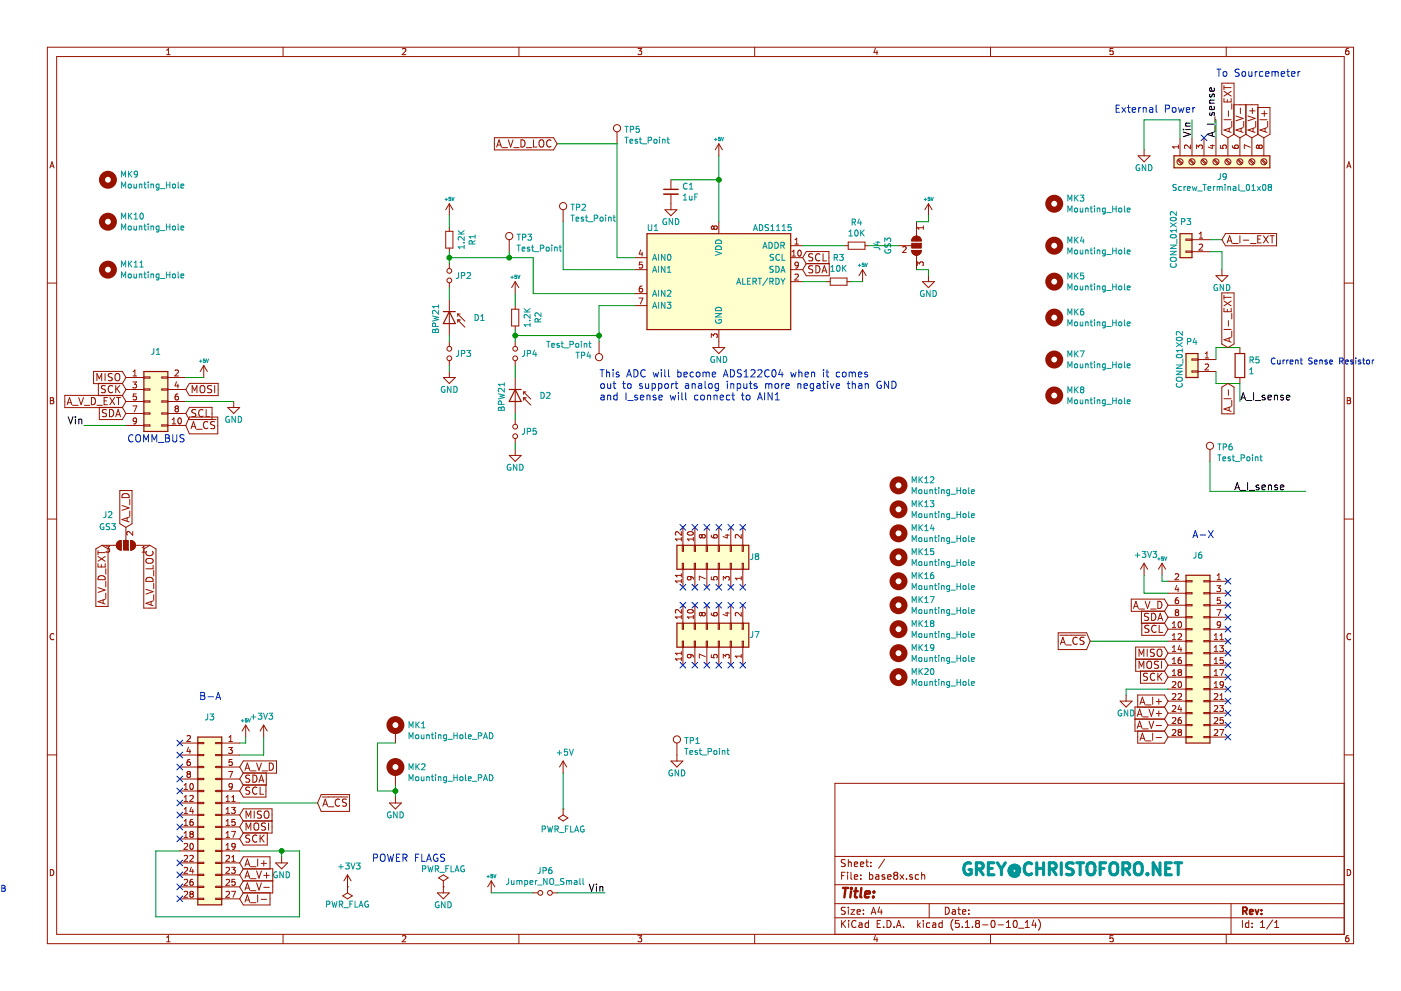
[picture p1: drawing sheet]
<svg xmlns="http://www.w3.org/2000/svg" width="420mm" height="297mm" viewBox="0 0 420 297" stroke-linecap="round" stroke-linejoin="round" font-family="sans-serif">
<path d="M0 0h420.2v297h-420.2z" fill-rule="evenodd" fill="#fff" stroke="#fff" stroke-width=".3"/>
<g fill="none" stroke="#981200" stroke-width=".3">
<path d="M14.2 14.2h391.7v268.7h-391.7zM17 17h386.1v263.1h-386.1zM50 16.4h1M50 15.1l.5-.6v1.9M84.9 14.2v2.8M120.7 14.7l.7-.2 .3 .6-1.1 1.3h1.1M155.6 14.2v2.8M191.3 14.5h1.1l-.6 .7 .6 .2v.8l-.3 .2-.8-.2M226.3 14.2v2.8M262.5 14.4l-.4 1.4h1.1M263 15.2v1.2M297.1 14.2v2.8"/>
<path d="M333.8 14.5h-.9l-.1 .9 .9-.1 .1 .9-.2 .2-.8-.2M367.7 14.2v2.8M404.4 14.5l-.5 .1-.3 .4-.1 1 .4 .4 .6-.2-.1-.9-.5-.1-.4 .4M185 39.5v3.6M366.4 24.9h3.7v15.3l-1.8 1.1-1.9-1.1zM367.1 29.5v1.1h2.1v-1.1M367.1 25.6v1.3M367.1 35.9h2.1M367.1 27.4l2.1 1.4M367.1 26.3h2.1M368.1 29.9v.7M368.4 33.2v1.7"/>
<path d="M368.6 38.5v1M369.2 27.4l-2.1 1.4M369.2 38.3l-2.1 .7 2.1 .7M369.4 31.1v1.6M369.4 36.4v1.6M370.7 34.8l2.1 .7-2.1 .7M372 32.4v1.7M372.2 38.5v1M372.8 38.3l-2.1 .7 2.1 .7M373 36.4v1.6M373.6 31.4v8.8l1.8 1.1M373.7 31.4v8.8l-1.9 1.1"/>
<path d="M374.3 34.8l2.1 .7-2.1 .7M374.8 33.2h1.6M375.6 32.4v1.7M375.8 38.5v1M376.4 38.3l-2.1 .7 2.1 .7M376.6 36.4v1.6M377.2 32.2h3.7v8l-1.9 1.1-1.8-1.1zM377.8 35.9h2.2M378.3 34.1h1.7M379.2 33.2v1.7M379.4 38.5v1M380 38.3l-2.2 .7 2.2 .7"/>
<path d="M380.2 36.4v1.6M15 50.3l.6-1.8 .6 1.8M15.1 49.8h.9M148.3 41.3h17.7l1.1 1.8-1.1 1.8h-17.7zM148.9 44.1l.8-2.2 .7 2.2M149.2 43.5h1M150.6 44.3h1.6M152.4 41.9l.7 2.2 .8-2.2M154.1 44.3h1.6M156.2 41.9a1.09 1.09 0 0 1 1.3 1.1 1.09 1.09 0 0 1-1.3 1.1zM157.9 44.3h1.6M160 41.9v2.2h1"/>
<path d="M161.8 42.2l.4-.3 .6 .1a1.4 1.4 0 0 1-.2 2.1 .75 .75 0 0 1-.9-.7zM165.3 42.1a1.03 1.03 0 0 0-1.5 .7 1.03 1.03 0 0 0 1.1 1.3l.4-.2M201.2 53.9v2.9M201.2 58.2v4.7M215.6 43.1l-1.1 1.8M215.6 43.1v3.6M215.6 43.1l1.1 1.8M341.3 46.7h3.6l-1.8 1.8zM343.1 44.9v1.8M353.2 48l1.1 1.2M353.4 47.7l1.2 1.3M353.4 43.5v1"/>
<path d="M353.4 44h-1.8l.5 .5M353.9 41.3v5.4M356.8 48l1.1 1.2M357 47.7l1.2 1.3M357 43.5v1.1l-1.3-1.1-.5 .3 .2 .7M357.5 41.3v5.4M358.8 44.6v-1.1l.7 .6 .2-.5 .6-.1 .3 .3-.2 .8M360.3 48l1.2 1.2M360.6 47.7l1.2 1.3M361.1 41.3v5.4M363 43.6h1.2M363.6 43.4v1.1l-1.3-.4"/>
<path d="M363.9 48l1.2 1.2M364.2 47.7l1.2 1.3M364.7 41.3v5.4M366 43.6v.8l.9 .1-.2-.7 .3-.3h.5l.3 .3-.2 .7M367.5 48l1.2 1.2M367.8 47.7l1.2 1.3M368.3 41.3v5.4M369.6 43.6l.2 .7 .6 .2 .9-.2v-.7l-.2-.1-.7 .1-.1 .5 .3 .4M371.1 48l1.2 1.2M371.4 47.7l1.2 1.3M371.8 41.3v5.4M371.8 41.3l-1.8-1.1v-8.8h7.3v8.8l-1.9 1.1"/>
<path d="M374.7 48l1.2 1.2M375 47.7l1.2 1.3M375 44.1l-1.8-.7v1.2M375.4 41.3v5.4M377.6 43.8l-.4-.3-.4 .3v.3l.3 .4 .5-.4M377.6 43.8l.3-.3h.3l.4 .3-.1 .5-.3 .2h-.3l-.3-.4M377.6 43.8v.3M378.3 48l1.2 1.2M378.6 47.7l1.1 1.3M379 41.3v5.4M403.9 50.3l.6-1.8 .6 1.8M404.1 49.8h.9"/>
<path d="M133.7 69.3h2.1v5.1h-2.1zM134.8 61.1v3.6M134.8 68.3v1M134.8 74.4v1M134.8 79v1.5M134.8 61.1l-1.1 1.8M134.8 61.1l1 1.8M152.7 71.8v3.6M168.9 62.9v3.6M190.4 77.2h3.6M192.1 74.9l-.4 1.3h1.1M192.6 75.6v1.2"/>
<path d="M192.6 78.6h-.8l-.1 .8 .7-.2 .3 .4v.4l-.3 .4-.7-.2M199.4 62.9h3.6l-1.8 1.8zM214.1 68.1l-.4-.4-.4 .4v.3l.4 .4 .4-.4M214.1 68.1l.3-.4h.4l.3 .4-.1 .5-.2 .2h-.4l-.3-.4M214.1 68.1v.3M215.6 66.5v3.5M237.1 73.6h3.6M237.1 77.2h3.6M237.5 76.8h1.1M237.5 75.5l.6-.5v1.8M238.4 73.2h1M238.4 71.9l.5-.5v1.8"/>
<path d="M239.4 75.2l.3-.2a.95 .95 0 0 1 .6 .9 .95 .95 0 0 1-.6 .9l-.4-.7zM239.4 79.4l-.3 .3-.5-.1-.2-.2 .1-.7 .6-.1 .3 .3-.2 1.3-.6 .2M241.8 79h6.9v3.7h-6.9l-1.1-1.9zM241.8 75.4h6.8v3.7h-6.8l-1.1-1.9zM243.7 76.2l-.8-.2-.3 .2v.7l1 .4 .1 .5-.4 .4-.8-.1M243.7 79.7l-.8-.1-.3 .2v.7l1 .4 .1 .5-.4 .4-.8-.1M244.7 79.6a1.09 1.09 0 0 1 1.2 1.1 1.09 1.09 0 0 1-1.2 1.1zM245.9 76.2a.99 .99 0 0 0-1.3 .9 .99 .99 0 0 0 1.2 1l.1-.1M246.8 76v2.2h1.1M253.3 73.6h1.1M254.4 72.6h5v2.1h-5zM259.4 73.6h1.1"/>
<path d="M269.5 73.6h3.9M270.7 74.1l.7-.2 .4 .5-1.2 1.3h1.2M273.4 75.1h2.9a1.44 1.44 0 0 1-1.4 1.4 1.44 1.44 0 0 1-1.5-1.4zM273.7 71.4a1.44 1.44 0 0 1 1.6-.6 1.44 1.44 0 0 1 1 1.4h-2.9zM274.9 66.5v4.3M274.9 76.5v4.3M275.1 79.6v-1.1l.7 .6 .2-.5 .6-.1 .3 .4-.2 .7M276.9 67.7v1.1M276.9 68.3h-1.8l.5 .5M278.4 61.1l-1 1.8M278.4 61.1v3.6M278.4 61.1l1.1 1.8"/>
<path d="M355.7 71.7h1.8v.3h-1.8zM355.7 75.3h1.8v.3h-1.8zM357.5 71.8h5.4M357.5 75.4h5.4M359.6 71.4h1.1M359.6 70.1l.6-.5v1.8M359.6 73.4l.7-.2 .4 .5-1.1 1.3h1.1M367.5 70h15.3v3.7h-15.3l-1-1.9zM368 72.8l.8-2.1 .7 2.1M368.3 72.2h1M369.7 73h1.6M371.8 70.7v2.1"/>
<path d="M372.9 72h1.6M375 73h1.7M377.2 71.7h.7M378.2 70.7h-1v2.1h1M378.9 70.7l1.5 2.1M380.4 70.7l-1.5 2.1M380.9 70.7h1.2M381.5 70.7v2.1M14.2 84.8h2.8M134.8 84.8v1.4M134.8 89.8v10.8M137.3 94.1v.7"/>
<path d="M137.3 95.9v.7M137.3 94.1l2.1 2.2M137.3 94.1h.7M137.3 95.9l2.1 2.2M137.3 95.9h.7M153.4 92.7h2.2v5h-2.2zM154.5 84.4v3.6M154.5 91.6v1.1M154.5 97.7v1.1M154.5 84.4l-1.1 1.8M154.5 84.4l1.1 1.8M190.4 80.8h3.6"/>
<path d="M190.4 88h3.6M190.4 91.6h3.6M191.6 89.3h1.2l-.7 1.8M192.6 85.7h-.4a1.12 1.12 0 0 0-.1 1.8h.5l.1-.7-.3-.4h-.3l-.4 .4M215.6 98.8v5.4M237.1 84.4h3.6M237.1 80.8h3.6M238.4 82.3l.7-.1 .3 .5-1.1 1.3h1.1M246.5 81.8l.7-2.2 .7 2.2M246.7 81.2h1.1M247.9 84.4h1.1M249 83.3h5v2.2h-5z"/>
<path d="M254 84.4h1.1M258.7 80.8l-1.1 1.8M258.7 80.8v3.6M258.7 80.8l1.1 1.8M276.6 84.4h3.6l-1.8 1.8zM278.4 82.6v1.8M364.7 82.6h3.6l-1.8 1.8zM366.4 87.8h3.7v15.3l-1.8 1.1-1.9-1.1zM366.5 80.8v1.8M367.1 98.8h2.1M367.1 92.4v1h2.1v-1M367.1 88.5v1.2"/>
<path d="M367.1 90.2l2.1 1.5M367.1 89.1h2.1M368.1 92.7v.7M368.4 96.1v1.6M369.2 90.2l-2.1 1.5M369.4 93.9v1.7M369.4 99.3v1.6M403.1 84.8h2.8M15.1 119.2h.6l.4 .3-.4 .6 .4 .3-.3 .6h-.7zM19.4 118.5h17.3l1.1 1.8-1.1 1.9h-17.3zM23.6 119.2l.7 2.1 .7-2.1M27.4 119.2a1.09 1.09 0 0 1 1.3 1 1.09 1.09 0 0 1-1.3 1.1z"/>
<path d="M28.1 111.3h8.6l1.1 1.9-1.1 1.8h-8.6zM29.1 114.1v-2.1l.7 1.5 .7-1.5v2.1M29.5 114.9h7.2l1.1 1.8-1.1 1.9h-7.2zM31.5 112v2.1M31.6 115.7l-.8-.1-.3 .1v.7l.9 .4 .2 .5-.4 .4-.8-.1M32.2 119.2h-1v2.1h1M32.9 119.2l1.5 2.1M33.7 112.1l-.9-.1-.2 .2v.6l.9 .4 .2 .5-.4 .4-.9-.1M33.8 115.7a1.03 1.03 0 0 0-1.4 .8 1.03 1.03 0 0 0 1 1.2l.4-.2M34.4 119.2l-1.5 2.1M34.6 112.3l.4-.3 .6 .1a1.4 1.4 0 0 1-.2 2 .75 .75 0 0 1-.9-.7zM34.7 115.6v2.1"/>
<path d="M34.9 119.2h1.2M35 116.5l.9 1.2M35.5 119.2v2.1M35.9 115.6l-1.2 1.2M37.8 113.2h5.3M37.8 116.7h5.3M39.8 114.5h1.2l-.7 .7 .6 .1 .1 .7-.4 .3-.8-.2M39.9 112.7h1.1M39.9 111.4l.6-.5v1.8M40.9 118.1h-.9l-.1 .8 .7-.1 .4 .3v.5l-.4 .3-.7-.2M43.1 113h1.8v.3h-1.8zM43.1 116.6h1.8v.3h-1.8z"/>
<path d="M48.5 116.6h1.8v.3h-1.8zM48.5 113h1.8v.3h-1.8zM50.3 113.2h5.4M50.3 116.7h5.4M52.5 111.1l.7-.2 .3 .5-1.1 1.3h1.1M52.9 114.4l-.4 1.3h1.1M53.4 115.1v1.2M53.4 118.1h-.4a1.12 1.12 0 0 0-.2 1.8l.6-.1 .1-.7-.3-.3h-.4l-.3 .3M56.8 114.9h8.6v3.7h-8.6l-1.1-1.9zM57.6 117.7v-2.1l.7 1.5 .8-1.5v2.1M60.1 115.9l.4-.3a.75 .75 0 0 1 .9 .7v.7a.72 .72 0 0 1-.7 .7 .72 .72 0 0 1-.7-.7zM61.1 109.6v3.6"/>
<path d="M61.1 109.6l-1.1 1.8M61.1 109.6l1.1 1.8M63.5 115.7l-.8-.1-.4 .1v.7l1 .4 .2 .5-.4 .4-.9-.1M64.4 115.6v2.1M133 113.2h3.5l-1.7 1.8zM134.8 102.4v1.4M134.8 108.1v1.5M134.8 111.4v1.8M154.5 102.4v1.4M154.5 108.1v1.5M154.5 113.2v10.7M157 117.5v.7"/>
<path d="M157 119.3v.7M157 117.5l2.2 2.1M157 117.5h.7M157 119.3l2.2 2.1M157 119.3h.7M179.7 102.4v3.6M213.3 101.2v-1.2l.7 .7 .2-.5 .6-.2 .3 .4-.2 .8M213.8 104.2h3.6l-1.8 1.8zM357.5 107.6h1.8v.3h-1.8zM357.5 111.2h1.8v.3h-1.8zM359.3 107.8h5.4M359.3 111.4h5.4"/>
<path d="M361.4 107.3h1.1M361.4 106l.6-.5v1.8M361.4 109.3l.7-.2 .4 .5-1.1 1.3h1.1M366.4 116l1.9-1 1.8 1v8h-3.7zM367.1 119.5h2.1M368.4 116.9v1.6M368.6 101.3v1M369.2 101.1l-2.1 .7 2.1 .8M371.8 104.2v1.8M371.8 113.2v1.8M404 119.2h.6l.4 .3-.4 .6 .5 .3-.4 .6h-.7zM15.1 120.1h.6"/>
<path d="M20.1 121.3l.7-2.1 .8 2.1M20.3 120.7h1M21.8 121.5h1.6M25.3 121.5h1.6M29.1 121.5h1.6M29.8 122.1h6.9l1.1 1.8-1.1 1.9h-6.9zM31.2 120.2h.7M31.9 122.9l-.8-.2-.3 .2v.7l.9 .4 .2 .5-.4 .4-.8-.1M32.8 122.7a1.09 1.09 0 0 1 1.3 1.1 1.09 1.09 0 0 1-1.3 1.1zM34.7 124.9l.7-2.2 .7 2.2M34.9 124.3h1M37.8 127.5h5.3"/>
<path d="M37.8 120.3h5.3M37.8 123.9h5.3M39.8 121.7h1.2l-.7 1.8M41 126.1l-.4 .3-.5-.1-.2-.2 .1-.7 .6-.1 .4 .3-.3 1.3-.6 .2M43.1 120.2h1.8v.3h-1.8zM43.1 123.8h1.8v.3h-1.8zM43.1 127.3h1.8v.4h-1.8zM48.5 127.3h1.8v.4h-1.8zM48.5 123.8h1.8v.3h-1.8zM48.5 120.2h1.8v.3h-1.8zM50.3 127.5h5.4M50.3 120.3h5.4"/>
<path d="M50.3 123.9h5.4M51.6 127.1h1.1M51.6 125.8l.6-.5v1.8M52.8 122.5l-.3-.4 .3-.4h.4l.3 .3-.3 .5M52.8 122.5l-.3 .3v.3l.3 .4 .6-.1 .1-.3v-.3l-.3-.3M52.8 122.5h.4M53.5 125.4l.3-.1a.95 .95 0 0 1 .6 .9 .95 .95 0 0 1-.6 .9l-.4-.7zM55.7 123.9l1.1-1.8h6.8v3.7M55.7 123.9l1.1 1.9 8-.1M56.8 125h8.5v5h-8.5l-1.1-2.5zM57.3 128.5l.7-2.2 .7 2.2M57.5 127.9h1.1"/>
<path d="M58.7 122.9l-.8-.2-.3 .2v.7l1 .4 .1 .5-.4 .4-.8-.1M59 128.7h1.6M60.9 122.9a.99 .99 0 0 0-1.4 .9 .99 .99 0 0 0 1.3 1l.1-.1M61.8 122.7v2.2h1.1M62.3 126.5a.99 .99 0 0 0-1.3 .9 .99 .99 0 0 0 1.2 1l.1-.1M64.4 126.4l-.8-.1-.4 .4 .1 .5 1 .5v.6l-.3 .2-.8-.1M68.3 122.1h3.6l-1.8 1.8zM70.1 120.3v1.8M152.7 136.5h3.6l-1.8 1.8zM154.5 125.7v1.5M154.5 131.5v1.4M154.5 134.7v1.8"/>
<path d="M362.9 134.7v3.6M368.6 122.1v1M369.2 121.9l-2.1 .7 2.1 .7M369.4 120v1.7M404 120.1h.6M14.2 155.6h2.8M35.9 147h3.7v10l-1.8 1.1-1.9-1.1zM36.6 151.5l2.1 .7-2.1 .8M36.9 148.1a1.16 1.16 0 0 1 1.2-.1 1.16 1.16 0 0 1 .6 1.2h-2.1zM37.8 158.1v3.9M38.1 155.2v1M38.7 155l-2.1 .7 2.1 .7"/>
<path d="M38.9 149.7v1.6M38.9 153.1v1.7M39.8 159.3v1.1l-1.3-1.1-.5 .4 .2 .7M204.3 159.4v1.1l-1.3-1.1-.5 .3 .2 .7M204.8 158.1v5.3M206.3 159.5a.87 .87 0 0 1 1-.2 .87 .87 0 0 1 .6 .8 1.07 1.07 0 0 1-1.8-.3zM208.4 158.1v5.3M212 158.1v5.3M215.6 158.1v5.3M219.2 158.1v5.3M222.8 158.1v5.3M403.1 155.6h2.8"/>
<path d="M28.7 164.5l1.9-1.1 1.8 1.1v17.3h-3.7zM29.4 176.1l2.1 .7-2.1 .8M29.4 165v1.3M29.4 168.9v1.1h2.1v-1.1M29.4 166.8l2.1 1.4M29.4 165.6h2.1M29.5 172.9a1.16 1.16 0 0 1 1.3-.3 1.16 1.16 0 0 1 .7 1.2h-2.1zM30.4 169.2v.8M30.6 163.4h4.3M30.9 179.8v1M31.5 179.6l-2.1 .7 2.1 .8M31.5 166.8l-2.1 1.4"/>
<path d="M31.7 170.5v1.6M31.7 174.3v1.6M31.7 177.8v1.6M31.8 163.7h1.1l-.6 .7 .5 .2 .1 .6-.4 .3-.7-.2M35.5 162.3l.8-.3v2.9a1.44 1.44 0 0 1-1.3-1 1.44 1.44 0 0 1 .5-1.6zM39.2 162a1.44 1.44 0 0 1 1.4 1.4 1.44 1.44 0 0 1-1.4 1.5zM40.6 163.4h4.3M42.6 165.5h1.1M42.6 164.2l.5-.5v1.8M43.1 164.5l1.8-1.1 1.9 1.1v17.8h-3.7zM43.8 176.6l2.1 .8-2.1 .7M43.9 165.2a1.03 1.03 0 0 0 .8 1.5 1.03 1.03 0 0 0 1.2-1.1l-.2-.4"/>
<path d="M44 173.3a1.14 1.14 0 0 1 1.3-.2 1.14 1.14 0 0 1 .6 1.2h-2.1zM44 167.5a1.47 1.47 0 0 1 1.9 .4 .75 .75 0 0 1-.7 .9h-.7a.75 .75 0 0 1-.7-.9zM45.9 169.4v1.1h-2.1M46.1 171v1.6M46.1 174.8v1.6M46.1 178.3v1.6M204.3 161.1v1M204.3 171.9v1.1M204.3 173.7v1M204.3 161.6h-1.8l.5 .5M204.3 174.2h-1.8l.5 .5M204.3 172.5h-1.8l.5 .5"/>
<path d="M204.6 163.4h.4v1.8h-.4zM204.6 168.8h.4v1.8h-.4zM204.8 170.6v5.4M206.9 172.8l.3 .3v.6l-.3 .1-.6-.1-.2-.6 .4-.3 1.2 .2 .2 .7M207.9 161.1v1M207.9 161.6h-1.8l.5 .5M208.2 163.4h.4v1.8h-.4zM208.2 168.8h.4v1.8h-.4zM208.4 170.6v5.4M210.5 160.6l.3-.4h.4l.3 .4-.1 .5-.2 .2h-.4l-.3-.4M210.5 160.6l-.3-.4-.5 .4v.3l.4 .4 .4-.4M210.5 160.6v.3"/>
<path d="M211.5 173.5l-1.8-.8v1.2M211.8 163.4h.4v1.8h-.4zM211.8 168.8h.4v1.8h-.4zM212 170.6v5.4M213.3 160.4l.2 .6 .6 .3 .9-.2v-.7l-.2-.2-.7 .2-.1 .5 .4 .4M213.3 172.9v.8l.9 .1-.2-.7 .4-.3h.4l.3 .3-.2 .7M215.4 163.4h.4v1.8h-.4zM215.4 168.8h.4v1.8h-.4zM215.6 170.6v5.4M216.9 173.9v-1.1l.7 .6 .2-.5 .6-.1 .3 .3-.2 .8M217.5 160.4h1.2M218.1 160.1v1.2l-1.3-.5"/>
<path d="M219 163.4h.4v1.8h-.4zM219 168.8h.4v1.8h-.4zM219.2 170.6v5.4M222.3 160.2v1.1l-1.3-1.1-.5 .4 .2 .7M222.3 172.8v1M222.3 173.3h-1.8l.5 .5M222.6 163.4h.3v1.8h-.3zM222.6 168.8h.3v1.8h-.3zM222.8 170.6v5.4M339.3 179.6h9.9l1.1 1.8-1.1 1.8h-9.9zM343.1 168.8l-1.1 1.8M343.1 168.8v3.6"/>
<path d="M343.1 168.8l1.1 1.8M348.5 168.8l-1.1 1.8M348.5 168.8v3.6M348.5 168.8l1.1 1.8M350.3 174.2h5.4M350.3 177.8h5.4M352.4 172.1l.7-.1 .4 .5-1.1 1.3h1.1M352.9 175.5l-.5 1.2h1.2M353.3 176.2v1.2M353.3 179.1h-.3a1.12 1.12 0 0 0-.2 1.8h.5l.2-.7-.4-.4h-.3l-.4 .4M355.7 177.6h1.8v.4h-1.8zM355.7 174h1.8v.4h-1.8z"/>
<path d="M361.1 174h1.8v.4h-1.8zM361.1 177.6h1.8v.4h-1.8zM362.9 174.2h5.4M362.9 177.8h5.4M364.9 175.6h1.2l-.6 .6 .5 .2 .1 .6-.4 .4-.8-.2M365 173.8h1.1M365 172.5l.6-.5v1.8M366 179.1h-.9l-.1 .9 .7-.2 .4 .4v.4l-.4 .3-.7-.1M16.1 190.1a.82 .82 0 0 0-1.1 .7 .82 .82 0 0 0 1.1 .8M45.3 180.3v1.1M45.9 180.1l-2.1 .7 2.1 .8M204.3 182.7v1.1l-1.3-1.1-.5 .4 .2 .6"/>
<path d="M204.3 184.9h-1.8l.5 .6M204.3 184.4v1.1M204.3 195.3v1M204.3 197v1M204.3 197.5h-1.8l.5 .5M204.3 195.8h-1.8l.5 .5M204.6 186.8h.4v1.8h-.4zM204.6 192.2h.4v1.8h-.4zM204.8 181.4v5.4M204.8 194v5.4M206.3 182.9a.87 .87 0 0 1 1-.3 .87 .87 0 0 1 .6 .9 1.07 1.07 0 0 1-1.8-.4zM206.9 196.1l.3 .4v.5l-.3 .2-.6-.1-.2-.6 .4-.4 1.2 .3 .2 .6"/>
<path d="M207.9 184.4v1.1M207.9 184.9h-1.8l.5 .6M208.2 186.8h.4v1.8h-.4zM208.2 192.2h.4v1.8h-.4zM208.4 181.4v5.4M208.4 194v5.4M210.5 183.9l-.3-.3-.5 .3v.3l.4 .4 .4-.4M210.5 183.9l.3-.3h.4l.3 .3-.1 .5-.2 .2h-.4l-.3-.4M210.5 183.9v.3M211.5 196.8l-1.8-.7v1.2M211.8 186.8h.4v1.8h-.4zM211.8 192.2h.4v1.8h-.4z"/>
<path d="M212 181.4v5.4M212 194v5.4M213.3 183.7l.2 .7 .6 .2 .9-.2v-.7l-.2-.1-.7 .1-.1 .5 .4 .4M213.3 196.2v.9l.9 .1-.2-.7 .4-.4h.4l.3 .4-.2 .7M215.4 186.8h.4v1.8h-.4zM215.4 192.2h.4v1.8h-.4zM215.6 181.4v5.4M215.6 194v5.4M216.9 197.3v-1.2l.7 .6 .2-.5 .6-.1 .3 .4-.2 .8M217.5 183.7h1.2M218.1 183.5v1.1l-1.3-.4M219 186.8h.4v1.8h-.4z"/>
<path d="M219 192.2h.4v1.8h-.4zM219.2 181.4v5.4M219.2 194v5.4M222.3 183.6v1.1l-1.3-1.1-.5 .3 .2 .7M222.3 196.1v1.1M222.3 196.7h-1.8l.5 .5M222.6 186.8h.3v1.8h-.3zM222.6 192.2h.3v1.8h-.3zM222.8 181.4v5.4M222.8 194v5.4M317.3 189.7h8.6l1 2.5-1 2.5h-8.6zM317.8 190.4h7.7"/>
<path d="M318 193.2l.8-2.2 .7 2.2M318.2 192.5h1.1M319.7 193.3h1.6M323.1 191.2a1.03 1.03 0 0 0-1.5 .7 1.03 1.03 0 0 0 1.1 1.3l.4-.3M325.1 191.1l-.8-.1-.3 .2v.6l.9 .4 .2 .5-.4 .5-.8-.2M339.9 182.4l.8-2.2 .7 2.2M340.2 181.8h1M340.6 197.5h8.6l1.1 1.9M341.6 182.6h1.6M341.6 196.7v-2.1l.7 1.5 .7-1.5v2.1M342.3 183.2h6.9l1.1 1.8-1.1 1.8h-6.9zM342.4 186.8h6.8l1.1 1.8-1.1 1.8h-6.8z"/>
<path d="M343.4 180.2l.7 2.2 .8-2.2M344 198.5l.5-.3 .8 .3a1.54 1.54 0 0 1-.4 1.8 .75 .75 0 0 1-1-.7zM344 194.6v2.1M344.5 183.9l-.9-.1-.3 .2v.6l1 .4 .2 .5-.5 .5-.8-.1M344.6 187.5l-.8-.1-.4 .2v.6l1 .4 .2 .5-.5 .5-.8-.1M345.1 182.6h1.6M345.4 183.8a1.09 1.09 0 0 1 1.2 1.1 1.09 1.09 0 0 1-1.2 1.1zM346.2 194.7l-.8-.1-.3 .2v.6l.9 .4 .2 .5-.4 .4-.8-.1M346.7 187.6a.99 .99 0 0 0-1.3 .8 .99 .99 0 0 0 1.2 1.1l.1-.2M347.1 194.9l.4-.3 .7 .1a1.4 1.4 0 0 1-.2 2 .75 .75 0 0 1-1-.7zM347.2 180.2a1.09 1.09 0 0 1 1.3 1.1 1.09 1.09 0 0 1-1.3 1.1zM347.2 186l.8-2.2 .7 2.2"/>
<path d="M347.5 185.4h1M347.5 198.3l-.9-.1-.3 .2v.6l.9 .4 .3 .5-.5 .4-.8-.1M347.6 187.4v2.2h1.1M348.4 198.2v2.1M350.3 188.6h5.4M350.3 192.2h5.4M350.3 195.8h5.4M350.3 199.4h5.4M350.3 181.4h5.4M350.3 185h5.4M350.3 195.8l-1.1-1.9h-8.6v7.3h8.6l1.1-1.8M350.3 195.8l-1.1 1.8h-8.6"/>
<path d="M351.6 188.1h1M351.6 186.8l.5-.5v1.8M351.6 190.4l.5-.5v1.8M351.6 194l.5-.5v1.8M351.6 197.6l.5-.5v1.8M351.6 191.7h1M351.6 195.3h1M351.6 198.9h1M352.8 183.5l-.4-.3 .4-.5h.3l.4 .4-.4 .4M352.8 183.5l-.4 .4v.3l.4 .3h.5l.2-.3v-.3l-.4-.4M352.8 183.5h.3M353.3 190.1l.7-.2 .3 .5-1.1 1.3h1.1"/>
<path d="M353.5 186.5l.2-.2a.95 .95 0 0 1 .7 .9 .95 .95 0 0 1-.7 .9l-.4-.7zM353.7 193.4l-.4 1.3h1.1M354.2 197.1l-.6 .2-.3 .6 .1 .8 .8 .1 .1-.2-.1-.7-.5-.1-.4 .4M354.2 194.1v1.2M355.7 199.2h1.8v.4h-1.8zM355.7 192h1.8v.4h-1.8zM355.7 188.4h1.8v.4h-1.8zM355.7 184.8h1.8v.4h-1.8zM355.7 181.2h1.8v.4h-1.8zM355.7 195.6h1.8v.4h-1.8zM361.1 181.2h1.8v.4h-1.8zM361.1 184.8h1.8v.4h-1.8z"/>
<path d="M361.1 188.4h1.8v.4h-1.8zM361.1 192h1.8v.4h-1.8zM361.1 195.6h1.8v.4h-1.8zM361.1 199.2h1.8v.4h-1.8zM362.9 188.6h5.4M362.9 192.2h5.4M362.9 195.8h5.4M362.9 199.4h5.4M362.9 181.4h5.4M362.9 185h5.4M364.2 191.7h1M364.2 190.4l.5-.5v1.8"/>
<path d="M364.2 194l.5-.5v1.8M364.2 197.6l.5-.5v1.8M364.2 195.3h1M364.2 198.9h1M364.9 182.7h1.2l-.7 1.8M365.8 193.5h1.1l-.6 .7 .5 .2 .1 .6-.3 .3-.8-.2M365.9 191.7h1M365.9 190.4l.5-.5v1.8M366.1 187.1l-.4 .3h-.5l-.2-.3 .1-.6 .6-.2 .4 .4-.3 1.2-.6 .2M366.8 197.1h-.8l-.1 .9 .7-.2 .3 .4v.4l-.3 .3-.7-.2M405.1 190.1a.82 .82 0 0 0-1.2 .7 .82 .82 0 0 0 1.2 .8M73.7 217.3l1.1 1.8"/>
<path d="M73.7 217.3v3.6M73.7 217.3l-1.1 1.8M79.1 217.3l1.1 1.8M79.1 217.3v3.6M79.1 217.3l-1.1 1.8M118.6 219.1v3.6M335.9 210.1h3.6l-1.8 1.8zM337.7 208.4v1.7M340.4 215.5h8.8l1.1 1.8M341.1 214.7l.7-2.1 .7 2.1M341.1 218.3l.7-2.2 .7 2.2M341.2 219.1h8l1.1 1.8-1.1 1.9h-8z"/>
<path d="M341.2 208.3h8l1.1 1.8-1.1 1.9h-8zM341.3 214.1h1M341.3 217.7h1M341.6 200.3v-2.1l.7 1.5 .7-1.5v2.1M341.9 211.1l.7-2.1 .7 2.1M342 201.1h7.2l1.1 1.9-1.1 1.8h-7.2zM342.1 210.5h1M342.7 214.9h1.7M342.7 218.5h1.7M343.5 211.3h1.7M344.1 201.9l-.8-.1-.3 .2v.6l.9 .4 .2 .5-.3 .4-.9-.1M344.6 212.6l.7 2.1 .7-2.1"/>
<path d="M344.6 216.1l.7 2.2 .7-2.2M345.7 209v2.1M345.7 219.7v2.2M346.3 202a1.03 1.03 0 0 0-1.4 .7 1.03 1.03 0 0 0 1 1.2l.4-.2M346.7 210.3h1.7M346.7 213.9h1.7M346.7 217.5h1.7M347.2 201.8v2.1M347.5 209.5v1.6M347.5 213.1v1.6M347.5 202.7l1 1.2M348.5 201.8l-1.3 1.2"/>
<path d="M350.3 203h5.4M350.3 206.6h5.4M350.3 210.1h5.4M350.3 213.7h5.4M350.3 217.3h5.4M350.3 213.7l-1.1-1.8h-8.8v7.3h8.8l1.1-1.9M350.3 213.7l-1.1 1.9h-8.8M351.6 218.8l.7-.1 .3 .5-1.1 1.3h1.1M351.6 201.2l.5-.5v1.8M351.6 202.5h1M351.6 204.5l.7-.2 .3 .5-1.1 1.3h1.1M351.6 208.1l.7-.2 .3 .5-1.1 1.3h1.1"/>
<path d="M351.6 211.7l.7-.2 .3 .5-1.1 1.3h1.1M351.6 215.3l.7-.2 .3 .5-1.1 1.3h1.1M353.3 208.1l.7-.2 .3 .5-1.1 1.3h1.1M353.5 204.5l.2-.2a.95 .95 0 0 1 .7 .9 .95 .95 0 0 1-.7 .9l-.4-.7zM353.7 219.5l-.4 .3 .1 .5 .3 .2 .5-.1 .1-.3v-.3l-.3-.3M353.7 201.5l-.4-.4 .4-.4h.3l.3 .4-.3 .4M353.7 201.5l-.4 .3 .1 .5 .3 .2 .5-.1 .1-.2v-.4l-.3-.3M353.7 219.5l-.4-.4 .4-.4h.3l.3 .3-.3 .5M353.7 201.5h.3M353.7 219.5h.3M353.7 211.4l-.4 1.3h1.1M354.2 215.1l-.6 .2-.3 .6 .1 .8 .8 .1 .1-.3-.1-.6-.5-.1-.4 .3"/>
<path d="M354.2 212.1v1.2M355.7 202.8h1.8v.3h-1.8zM355.7 206.4h1.8v.3h-1.8zM355.7 210h1.8v.3h-1.8zM355.7 213.6h1.8v.3h-1.8zM355.7 217.2h1.8v.3h-1.8zM361.1 202.8h1.8v.3h-1.8zM361.1 206.4h1.8v.3h-1.8zM361.1 210h1.8v.3h-1.8zM361.1 213.6h1.8v.3h-1.8zM361.1 217.2h1.8v.3h-1.8zM362.9 203h5.4"/>
<path d="M362.9 206.6h5.4M362.9 210.1h5.4M362.9 213.7h5.4M362.9 217.3h5.4M364.2 218.8l.6-.1 .4 .5-1.1 1.3h1.1M364.2 201.2l.5-.5v1.8M364.2 204.8l.5-.5v1.8M364.2 202.5h1M364.2 206.1h1M364.2 208.1l.6-.2 .4 .5-1.1 1.3h1.1M364.2 211.7l.6-.2 .4 .5-1.1 1.3h1.1M364.2 215.3l.6-.2 .4 .5-1.1 1.3h1.1"/>
<path d="M365.8 211.5h1.1l-.6 .7 .5 .1 .1 .7-.3 .3-.8-.2M365.8 200.7h1.2l-.8 1.8M365.8 218.7h1.2l-.8 1.8M365.9 208.4l.5-.5v1.8M365.9 209.7h1M366.8 215.1h-.8l-.1 .8 .7-.1 .3 .3v.4l-.3 .4-.7-.2M366.9 205.1l-.3 .3-.5-.1-.1-.8 .6-.2 .3 .4-.1 1-.2 .3-.5 .1M14.2 226.3h2.8M53.9 222.7h5.4M53.9 237.1h5.4M53.9 226.3h5.4M53.9 229.9h5.4"/>
<path d="M53.9 233.5h5.4M55.2 236.6h1.1M55.2 235.3l.6-.5v1.8M55.2 238.9l.6-.5v1.8M56.1 220.6l.7-.1 .3 .5-1.1 1.3h1.1M56.4 232l-.3-.3 .3-.5h.4l.3 .4-.3 .4M56.4 232l-.3 .3v.4l.3 .3h.5l.2-.3v-.4l-.3-.3M56.4 232h.4M56.5 224l-.4 1.2h1.1M56.9 238.6l.7-.2 .4 .5-1.1 1.3h1.1M56.9 224.7v1.1M56.9 227.6h-.3a1.12 1.12 0 0 0-.2 1.8h.5l.2-.7-.3-.4h-.4l-.3 .4"/>
<path d="M57.1 235l.3-.2a.95 .95 0 0 1 .6 .9 .95 .95 0 0 1-.6 .9l-.5-.7zM59.3 236.9h1.8v.4h-1.8zM59.3 233.3h1.8v.4h-1.8zM59.3 229.7h1.8v.4h-1.8zM59.3 226.1h1.8v.4h-1.8zM59.3 222.5h1.8v.4h-1.8zM64.7 222.5h1.8v.4h-1.8zM64.7 226.1h1.8v.4h-1.8zM64.7 229.7h1.8v.4h-1.8zM64.7 233.3h1.8v.4h-1.8zM64.7 236.9h1.8v.4h-1.8zM66.5 222.7h5.4"/>
<path d="M66.5 237.1h5.4M66.5 226.3h5.4M66.5 229.9h5.4M66.5 233.5h5.4M67.8 238.9l.5-.5v1.8M68.6 224.1h1.1l-.6 .6 .5 .2 .1 .6-.4 .3-.7-.1M68.6 231.2h1.2l-.8 1.8M68.7 222.3h1M68.7 221l.5-.5v1.8M69.5 238.9l.5-.5v1.8M69.6 227.6h-.8l-.1 .9 .6-.2 .4 .4v.4l-.4 .3-.6-.1M69.7 235.6l-.4 .3h-.5l-.1-.3 .1-.6 .5-.2 .4 .4-.3 1.2-.6 .2"/>
<path d="M73 228.1h9.9v3.6h-9.9l-1.1-1.8zM73 235.3h6.8v3.6h-6.8l-1.1-1.8zM73 231.7h6.9v3.6h-6.9l-1.1-1.8zM73.5 230.9l.7-2.2 .7 2.2M73.7 230.3h1M74.9 232.4l-.8-.1-.3 .2v.6l.9 .4 .2 .5-.4 .5-.8-.1M74.9 236l-.8-.1-.3 .2v.6l.9 .4 .2 .5-.4 .5-.8-.1M75.1 231.1h1.7M75.8 232.3a1.09 1.09 0 0 1 1.3 1.1 1.09 1.09 0 0 1-1.3 1.1zM77 228.7l.7 2.2 .7-2.2M77.1 236.1a.99 .99 0 0 0-1.4 .8 .99 .99 0 0 0 1.3 1.1l.1-.2M77.7 234.5l.7-2.2 .7 2.2"/>
<path d="M77.9 233.9h1M78 235.9v2.2h1M78.6 231.1h1.7M80.8 228.7a1.09 1.09 0 0 1 1.2 1.1 1.09 1.09 0 0 1-1.2 1.1zM96.3 238.2h8.5v5h-8.5l-1.1-2.5zM96.6 238.9h7.7M101.8 239.7a.99 .99 0 0 0-1.3 .8 .99 .99 0 0 0 1.2 1l.1-.1M103.9 239.6l-.8-.1-.4 .4 .1 .4 1 .5v.6l-.3 .3-.8-.2M118.6 231.7v3.6M118.6 238.9v1.8M168.9 228.1v3.6M168.9 228.1l-1.1 1.8"/>
<path d="M168.9 228.1l1.1 1.8M201.2 228.1h3.6l-1.8 1.8zM203 222.7v5.4M341.9 221.9l.7-2.2 .7 2.2M342.1 221.3h1M343.5 222.1h1.7M346.7 221.1h1.7M350.3 220.9h5.4M355.7 220.7h1.8v.4h-1.8zM361.1 220.7h1.8v.4h-1.8zM362.9 220.9h5.4M403.1 234.8h-152.7v45.3"/>
<path d="M403.1 226.3h2.8M53.9 258.6h5.4M53.9 240.7h5.4M53.9 244.3h5.4M53.9 247.9h5.4M53.9 251.5h5.4M53.9 255.1h5.4M55.2 242.5l.6-.5v1.8M55.2 246.1l.6-.5v1.8M55.2 249.7l.6-.5v1.8M55.2 240.2h1.1M55.2 243.8h1.1"/>
<path d="M55.2 247.4h1.1M55.2 251h1.1M55.2 253l.7-.2 .4 .5-1.2 1.3h1.2M55.2 256.6l.7-.2 .4 .5-1.2 1.3h1.2M56.9 256.6l.7-.2 .4 .5-1.1 1.3h1.1M56.9 249.6h.1M56.9 249.6l.4-.4h.3l.4 .4M56.9 249.6l.4 .4M57.1 253l.3-.2a.95 .95 0 0 1 .6 .9 .95 .95 0 0 1-.6 .9l-.5-.7zM57.3 250l-.4 .3 .1 .5 .3 .2 .5-.1 .2-.2v-.4l-.4-.3M57.3 250h.3M57.4 241.9l-.5 1.3h1.2"/>
<path d="M57.4 259.9l-.5 1.3h1.2M57.8 245.6l-.6 .2-.3 .6 .1 .8 .8 .1 .2-.2-.2-.7-.5-.1-.4 .3M57.8 242.6v1.2M58 249.6h.1M58 249.6l-.4 .4M59.3 251.3h1.8v.3h-1.8zM59.3 254.9h1.8v.3h-1.8zM59.3 258.5h1.8v.3h-1.8zM59.3 247.7h1.8v.3h-1.8zM59.3 240.5h1.8v.4h-1.8zM59.3 244.1h1.8v.4h-1.8zM64.7 240.5h1.8v.4h-1.8z"/>
<path d="M64.7 244.1h1.8v.4h-1.8zM64.7 247.7h1.8v.3h-1.8zM64.7 251.3h1.8v.3h-1.8zM64.7 254.9h1.8v.3h-1.8zM64.7 258.5h1.8v.3h-1.8zM66.5 258.6h5.4M66.5 240.7h5.4M66.5 244.3h5.4M66.5 247.9h5.4M66.5 251.5h5.4M66.5 255.1h5.4M67.8 240.2h1"/>
<path d="M67.8 242.5l.5-.5v1.8M67.8 246.1l.5-.5v1.8M67.8 249.7l.5-.5v1.8M67.8 253.3l.5-.5v1.8M67.8 243.8h1M67.8 247.4h1M67.8 251h1M67.8 254.6h1M67.8 256.6l.7-.2 .3 .5-1.1 1.3h1.1M69.4 242h1.2l-.7 .7 .6 .2 .1 .6-.4 .3-.8-.2M69.4 260h1.2l-.7 .7 .6 .1 .1 .6-.4 .4-.8-.2M69.4 249.2h1.2l-.7 1.8"/>
<path d="M69.5 240.2h1.1M69.5 256.9l.5-.5v1.8M69.5 258.2h1.1M70.5 245.6h-.9l-.1 .9 .7-.2 .4 .3v.5l-.4 .3-.7-.2M70.6 253.6l-.4 .3-.5-.1-.1-.8 .6-.2 .4 .3-.1 1.1-.3 .3-.5 .1M71.9 244.3l1.1 1.8h8.6M71.9 244.3l1.1-1.9h8.6v7.3h-8.6l-1.1-1.8M73 249.6h7.2v3.7h-7.2l-1.1-1.8zM73 256.8h8v3.7h-8l-1.1-1.9zM73.5 259.6l.7-2.1 .7 2.1M73.7 259h1M73.8 245.2v-2.1l.7 1.5 .7-1.5v2.1"/>
<path d="M73.8 248.8v-2.1l.7 1.5 .7-1.5v2.1M74.9 250.4l-.8-.1-.3 .2v.6l.9 .4 .2 .5-.4 .4-.8-.1M75.1 259.8h1.7M76.2 243.1v2.1M76.2 247l.5-.3a.75 .75 0 0 1 .9 .7v.7a.72 .72 0 0 1-.7 .8 .72 .72 0 0 1-.7-.8zM77.1 250.5a.99 .99 0 0 0-1.4 .8 .99 .99 0 0 0 1.3 1l.1-.1M77.3 257.5v2.1M78 250.3v2.1M78.3 258.8h1.6M78.3 251.2l.9 1.2M78.4 243.2l-.8-.1-.4 .4 .1 .4 1 .5v.6l-.3 .2-.8-.1M79.1 258v1.6"/>
<path d="M79.2 250.3l-1.2 1.2M79.3 243.4l.5-.3 .6 .1a1.4 1.4 0 0 1-.2 2 .75 .75 0 0 1-1-.7zM79.6 246.8l-.8-.1-.3 .2v.6l.9 .4 .2 .5-.4 .4-.8-.1M80.5 246.7v2.1M81.6 246h-8.6l-1.1 1.9M82.7 258.6h3.6l-1.8 1.8zM84.5 256.8v1.8M96.8 241.7l.7-2.2 .8 2.2M97 241h1.1M98.5 241.8h1.6M116.8 240.7h3.6l-1.8 1.8zM167.4 245.2l1.5-.9 1.4 .9-1.4 .9z"/>
<path d="M168.9 242.5h.1M168.9 242.5v1.8M250.4 256.7h152.7M253.5 257.7l-.8-.1-.4 .4 .2 .5 .9 .5v.6l-.3 .2-.8-.1M254.4 257.6v2.2M254.4 258.5l.3-.1 .5 .1 .1 1.3M256.2 259.1l1-.2-.1-.4-.6-.1-.3 .2 .1 1.1h.8M258 259.1l1-.2-.1-.4-.6-.1-.3 .2 .1 1.1h.8M259.7 258.4h.7M259.9 257.6v1.9l.5 .3M261.2 259.6v.2M261.2 258.5v.1"/>
<path d="M265.3 257.5l-1.8 2.8M15.1 260.6a.93 .93 0 0 1 1.1 .9 .93 .93 0 0 1-1.1 1zM53.9 262.2h5.4M53.9 265.8h5.4M53.9 269.4h5.4M55.2 263.7l.7-.1 .4 .5-1.2 1.3h1.2M55.2 260.2l.7-.2 .4 .5-1.2 1.3h1.2M55.2 267.3l.7-.1 .4 .5-1.2 1.3h1.2M57.3 267.9l-.4-.3 .4-.4h.3l.4 .3-.4 .4M57.3 267.9l-.4 .4 .1 .5 .3 .2 .5-.1 .2-.3v-.3l-.4-.4M57.3 267.9h.3M57.8 263.6l-.6 .1-.3 .7 .1 .8 .8 .1 .2-.3-.2-.6-.5-.2-.4 .4"/>
<path d="M57.8 260.6v1.2M59.3 262.1h1.8v.3h-1.8zM59.3 265.6h1.8v.4h-1.8zM59.3 269.2h1.8v.4h-1.8zM64.7 262.1h1.8v.3h-1.8zM64.7 265.6h1.8v.4h-1.8zM64.7 269.2h1.8v.4h-1.8zM66.5 262.2h5.4M66.5 265.8h5.4M66.5 269.4h5.4M67.8 263.7l.7-.1 .3 .5-1.1 1.3h1.1M67.8 260.2l.7-.2 .3 .5-1.1 1.3h1.1"/>
<path d="M67.8 267.3l.7-.1 .3 .5-1.1 1.3h1.1M69.4 267.2h1.2l-.7 1.8M70.5 263.6h-.9l-.1 .8 .7-.2 .4 .4v.4l-.4 .4-.7-.2M71.9 262.2l1.1-1.8h8.8v7.3h-8.8l-1.1-1.9M71.9 262.2l1.1 1.9h8.8M73 267.6h8v3.7h-8l-1.1-1.9zM73.5 266.8l.7-2.2 .7 2.2M73.5 263.2l.7-2.1 .7 2.1M73.5 270.4l.7-2.2 .7 2.2M73.7 266.2h1M73.7 262.6h1M73.7 269.8h1"/>
<path d="M75.1 267h1.7M75.1 263.4h1.7M75.1 270.6h1.7M77 264.6l.7 2.2 .7-2.2M77 261.1l.7 2.1 .7-2.1M77.3 268.2v2.2M78.3 269.6h1.6M79.1 262.4h1.7M79.1 266h1.7M79.9 261.6v1.6M81.8 264h-8.8l-1.1 1.8M102.8 268.5l1.4-.9 1.5 .9-1.5 .9z"/>
<path d="M104.2 265.8h.1M104.2 262.2v5.4M104.2 262.2l-1.1 1.8M104.2 262.2l1.1 1.8M131.2 267.6h3.6l-1.8 1.8zM131.5 263.1l1.5-.9 1.4 .9-1.4 .9zM133 265.8h.1M133 264v3.6M147.3 264l-1.1 1.8M147.3 264v3.6M147.3 264l1.1 1.8M159.9 267.6h1.4"/>
<path d="M165.6 267.6h1.5M250.4 275.1h152.7M250.4 270.9h152.7M250.4 265.2h152.7M252.4 262.5h.7M252.4 275.9v2.1M252.7 276.8l.9 1.2M253.4 261.4h-1v2.2M253.5 272l-.8-.1-.4 .4 .2 .5 .9 .5v.6l-.3 .2-.8-.2M253.6 275.9l-1.2 1.2M254.2 261.4v.3M254.2 262.2v1.4"/>
<path d="M254.4 271.9v.3M254.4 272.7v1.4M254.5 275.9v.2M254.5 276.6v1.4M255.2 272.7h1.1l-1.1 1.4h1.1M255.2 261.4v1.9l.3 .3M256.2 262.9l1-.2-.1-.4-.6-.1-.3 .3 .1 1h.8M256.7 276.1a.84 .84 0 0 0-1 0 .84 .84 0 0 0-.3 1 .8 .8 0 0 0 .4 .8 .8 .8 0 0 0 .9-.1M257 273.4l1-.2-.1-.4-.6-.1-.3 .2 .1 1h.8M257.6 276.7h.8l.1 1.3M258.1 263.4v.2M258.1 262.3v.2"/>
<path d="M258.5 277.1l-.7 .1-.3 .3 .3 .5 .7-.1M258.9 272.8v.1M258.9 273.9v.2M260.4 276.7l-.6-.1-.4 .4 .1 .8 .3 .2 .6-.1M260.4 275.9v2.1M260.8 262.3l.6-.1 .4 .4-.1 .8-.3 .2-.6-.1M260.8 261.4v2.2M261.3 274.1l.7-2.2 .7 2.2M261.5 273.4h1M262.7 262.3h.8l.1 1.3M263.1 276.9h.7M263.6 262.7l-1 .4 .3 .5 .7-.1"/>
<path d="M263.8 271.8l-.5 1.6h1.3M264.1 275.9h-1v2.1h1M264.3 272.7v1.4M265 277.8v.2M265.3 262.3l-.5-.1-.3 .3 .1 .3 .7 .2v.5h-.8M266 275.9a1.07 1.07 0 0 1 1.2 1 1.07 1.07 0 0 1-1.2 1.1zM266.2 262.9l1-.2-.1-.4-.6-.1-.3 .3 .1 1h.8M268.1 277.8v.2M268.4 262.3l-.4-.4 .4-.5h.5l.3 .4-.3 .5M268.4 262.3l-.4 .5v.4l.4 .4h.5l.3-.4v-.4l-.3-.5M268.4 262.3h.5M268.9 278l.6-2.1 .8 2.1"/>
<path d="M269 277.4h1M269.9 262.2l1.1 1.4M271 277.8v.2M271 262.2l-1.1 1.4M271.9 263.4v.2M273.6 262.3l-.5-.1-.3 .3 .1 .3 .7 .2v.5h-.8M275.2 275.9v2.1M275.4 277.2l.6 .8M275.5 262.3l-.6-.1-.4 .4 .2 .9h.8M276 276.6l-.8 .8M276.4 262.3l.3-.1 .5 .1 .1 1.3M276.4 261.4v2.2"/>
<path d="M276.9 275.9v.2M276.9 276.6v1.4M278.7 270.9v4.2M278.8 276.7l-.6-.1-.4 .4 .1 .8 .3 .2 .6-.1M279.7 276.7h.8l.1 1.3M280.6 277.1l-1 .4 .4 .5 .6-.1M282.6 276.7l-.6-.1-.4 .4v.8l.4 .2 .6-.1M282.6 275.9v2.1M283.5 271.9a1.07 1.07 0 0 1 1.2 1.1 1.07 1.07 0 0 1-1.2 1.1zM285.6 272.8h.8l.1 1.3M285.8 275.6a2.42 2.42 0 0 0 0 3.2M286.5 273.2l-.7 .1-.3 .3 .3 .5 .7-.2"/>
<path d="M287.2 272.7h.8M287.5 271.9v1.9l.5 .3M287.6 275.9h-1l-.1 1 1-.1 .2 .3-.1 .7-.3 .2-.8-.2M288.6 277.8v.2M288.6 273.4l1.1-.2-.2-.4-.6-.1-.3 .2 .2 1h.7M289.5 278h1.2M289.5 276.5l.6-.6v2.1M290.6 273.9v.2M290.6 272.8v.1M291.6 277.8v.2M293 276.8l-.4 .4v.4l.4 .4h.4l.3-.4v-.6l-.3-.2M293 276.8l-.4-.4 .4-.5 .7 .2v.5l-.3 .2"/>
<path d="M293 276.8h.4M294.7 277.2h1.6M297.5 276l.2-.1a1.13 1.13 0 0 1 .7 1 1.13 1.13 0 0 1-.7 1.1 1.41 1.41 0 0 1-.2-2zM299.3 277.2h1.6M301.8 278h1.3M301.8 276.5l.6-.6v2.1M304.1 276.1l.2-.2a1.13 1.13 0 0 1 .8 1 1.13 1.13 0 0 1-.8 1.1l-.5-.8zM305.5 278.2h1.6M307.5 278h1.2M307.5 276.5l.6-.6v2.1M310 275.8l-.5 1.5h1.3M310.5 276.6v1.4"/>
<path d="M311.4 275.6a2.42 2.42 0 0 1 0 3.2M369.2 270.9v9.2M372.6 275.9v2.1M374.5 276.7l-.6-.1-.4 .4 .2 .9h.8M374.5 275.9v2.1M375.5 277.8v.2M375.5 276.7v.2M378 278h1.2M378 276.5l.6-.6v2.1M381.7 275.8l-1.8 2.7M382.3 278h1.2M382.3 276.5l.6-.6v2.1"/>
<path d="M404 260.6a.93 .93 0 0 1 1.1 .9 .93 .93 0 0 1-1.1 1zM50 281l.5-.5v1.8M50 282.3h1M84.9 280.1v2.8M120.7 280.6l.7-.1 .3 .5-1.1 1.3h1.1M155.6 280.1v2.8M191.3 280.5h1.1l-.6 .6 .6 .2v.8l-.3 .2-.8-.2M226.3 280.1v2.8M262.5 280.3l-.4 1.4h1.1M263 281.1v1.2M297.1 280.1v2.8M333.8 280.5h-.9l-.1 .8 .9-.1 .1 .9-.2 .2-.8-.2"/>
<path d="M367.7 280.1v2.8M404.4 280.5h-.5l-.3 .4-.1 1 .4 .4 .6-.2-.1-.9-.5-.1-.4 .4"/>
<circle cx="185" cy="38.4" r="1.08"/>
<circle cx="353.9" cy="48.5" r=".9"/>
<circle cx="357.5" cy="48.5" r=".9"/>
<circle cx="361.1" cy="48.5" r=".9"/>
<circle cx="364.7" cy="48.5" r=".9"/>
<circle cx="368.3" cy="48.5" r=".9"/>
<circle cx="371.8" cy="48.5" r=".9"/>
<circle cx="375.4" cy="48.5" r=".9"/>
<circle cx="379" cy="48.5" r=".9"/>
<circle cx="152.7" cy="70.8" r="1.08"/>
<circle cx="168.9" cy="61.8" r="1.08"/>
<circle cx="134.8" cy="84.1" r=".72"/>
<circle cx="134.8" cy="81.2" r=".72"/>
<circle cx="134.8" cy="107.4" r=".72"/>
<circle cx="134.8" cy="104.5" r=".72"/>
<circle cx="154.5" cy="107.4" r=".72"/>
<circle cx="154.5" cy="104.5" r=".72"/>
<circle cx="179.7" cy="107.1" r="1.08"/>
<circle cx="154.5" cy="127.9" r=".72"/>
<circle cx="154.5" cy="130.8" r=".72"/>
<circle cx="362.9" cy="133.6" r="1.08"/>
<circle cx="203" cy="221.6" r="1.08"/>
<circle cx="162.1" cy="267.6" r=".72"/>
<circle cx="164.9" cy="267.6" r=".72"/>
</g>
<path d="M372.7 273l1-.1 .3-.2-.1-.5-.3-.3h-.9v2.2M373.2 273l.8 1.1M374.8 273.4l1-.2-.1-.4-.6-.1-.3 .2 .1 1h.8M376.5 272.7l.5 1.4 .5-1.4M378.3 273.9v.2M378.3 272.8v.1" fill="none" stroke="#981200" stroke-width=".54"/>
<path d="M252.8 266.2h1.6M253.6 266.2l-.4 2.8M255.2 267.1l-.2 1.9M255.3 266.2v.2M255.3 266.2l.2 .1-.2 .1M256.2 267.1h1.1M256.7 266.2l-.3 2.4 .1 .2 .5 .2M258.3 266.2l-.3 2.4 .4 .4M259.4 268.1l1.4-.3v-.6h-1.1l-.3 1.4 .3 .4 .9-.2M261.9 268.7v.3M262.1 267.2l.1 .2-.1 .1M262.1 267.2v.3" fill="none" stroke="#981200" stroke-width=".72"/>
<g fill="none" stroke="#009596" stroke-width=".3">
<path d="M187.4 37.9h1M187.9 37.9v1.8M189 38.8l1-.1v-.7l-1-.1v1.8M191.7 37.9h-.9l-.1 .8 .7-.2 .4 .4v.4l-.4 .4-.7-.2M36.5 53.1v-1.8l.6 1.3 .6-1.3v1.8M36.5 56.4v-1.8l.6 1.3 .6-1.3v1.8M38.5 51.3v1.8M38.5 55.4l.3-.2 .5 .2-.1 .9-.7-.1zM38.8 52.1l.8 1M39.6 51.3l-1.1 1M40.2 55.2v1.1l.7-.1M40.9 55.2v1.2"/>
<path d="M41.2 52.1l-.3 .3-.5-.1-.1-.8 .6-.2 .3 .4v1l-.3 .3-.5 .1M41.8 55.2v1.2M41.8 55.4l.7-.2v1.2M43.1 55.2h.7M43.4 54.6v1.5l.4 .3M44.4 54.6v.1M44.4 55.2v1.2M45.3 55.2v1.2M45.3 55.4l.7-.2 .1 1.2M47.7 55.2l-.1 1.6-.2 .2-.5-.1M47.7 55.2h-.5l-.4 .3 .2 .8h.7M48.1 56.5h1.4"/>
<path d="M49.9 54.6v1.8M49.9 55.4h1M50.9 54.6v1.8M51.8 55.4l.3-.2 .5 .2-.1 .9-.7-.1zM53.4 54.6v1.5l.3 .3M54.2 55.8l.9-.2-.1-.4h-.5l-.3 .2 .2 .9h.6M133.5 59.8h.7M133.8 59.4v.7M135.2 59.1h-.5l-.1 .5h.5l.1 .5h-.6M135.5 59.1l.3 1 .4-1M187.4 41.1h1M187.9 41.1v1.8"/>
<path d="M188.9 42.3l.9-.1-.1-.4-.5-.1-.3 .3 .1 .9h.7M191.2 41.8l-.5-.1-.2 .3v.2l.7 .2v.5h-.7M191.7 41.7h.7M192 41.1v1.6l.4 .2M192.6 43.1h1.4M194.4 42.1l.8-.1 .2-.3-.1-.4-.9-.2v1.8M196.3 41.8l.4-.1 .3 .4-.1 .8-.7-.2zM197.8 41.1v.2M197.8 41.7v1.2M198.7 41.9l.6-.1 .2 1.1M198.7 41.7v1.2M200 41.7h.7"/>
<path d="M200.3 41.1v1.6l.4 .2M204.9 58.7l.5-.5v1.8M204.9 60h1.1M206.1 55.1a.79 .79 0 0 0-1.2 .7 .79 .79 0 0 0 1.2 .7M206.7 55.4l.6-.5v1.8M206.7 56.7h1.1M206.7 58.8l.2 1.1 .6-.1M207.5 58.8v1.2M208.4 59h.6M209.2 58.2h-.8v1.8M214.3 41.8h.7M214.6 41.4v.8"/>
<path d="M215.5 42.1h.1M216 41.2h-.5v.5l.4-.1 .1 .1v.4h-.5M216.3 41.2l.4 1 .3-1M277.2 59.8h.7M277.5 59.4v.7M278.9 59.1h-.5l-.1 .5h.5l.1 .5h-.6M279.2 59.1l.3 1 .4-1M322.3 58.5v1.8M322.6 59.3l.7 1M323.3 58.5l-1 1M323.9 58.5h1.1l-.5 .7 .5 .1-.1 .9-1-.1M341.7 49.5a.83 .83 0 0 0-1 .8 .83 .83 0 0 0 1 .8l.1-.7h-.3"/>
<path d="M343.6 49.4v1.8l-1-1.8v1.8M344.5 49.4a.9 .9 0 0 1 1 .9 .9 .9 0 0 1-1 .9zM352.8 55.4l-.7-.1-.3 .2 .1 .6 .8 .3 .1 .4-.4 .3-.6-.1M354.3 56l-.5-.1-.3 .3 .1 .8h.7M355.1 55.9v1.2M355.6 55.9l-.5 .3M356.1 56.5l.9-.2-.1-.3-.5-.1-.3 .2 .1 .9h.7M357.6 55.9l.3 1.2 .4-.9 .3 .9 .3-1.2M359.2 57.3h1.4M360.7 55.3h1.1M361.2 55.3v1.8M362.3 56.5l.8-.2-.1-.3-.5-.1-.2 .2 .1 .9h.6"/>
<path d="M363.9 55.9v1.2M364.4 55.9l-.5 .3M365 56.1l.5-.2 .3 .2M365 55.9v1.2M365.8 56.1l.2-.2 .5 .1 .1 1.1M365.8 56.1v1M366 52v1.3l-.3 .4-.4 .1M367.4 55.3v.2M367.4 55.9v1.2M367.8 52.8l-.4 .3h-.5l-.2-.3 .2-.6 .5-.2 .4 .4-.3 1.2-.6 .2M368.3 56.1l.6-.1 .1 1.1M368.3 55.9v1.2"/>
<path d="M369.9 56h.7l.1 1.1M370.7 56.3l-.9 .4 .1 .3h.8M371.5 55.3v1.5l.3 .3M372 57.3h1.4M373.9 55.5l.2-.2a.95 .95 0 0 1 .7 .9 .95 .95 0 0 1-.7 .9l-.4-.7zM375.4 55.8l.5-.5v1.8M375.4 57.1h1.1M377.1 55.9l.9 1.2M378 55.9l-.9 1.2M378.8 55.5l.2-.2a.95 .95 0 0 1 .7 .9 .95 .95 0 0 1-.7 .9l-.4-.7zM380.6 56.1l-.3 .3v.4l.3 .3 .6-.1 .1-.2v-.6l-.3-.1M380.6 56.1l-.3-.4 .3-.4 .7 .2v.4l-.3 .2"/>
<path d="M380.6 56.1h.4M36.5 65.7v-1.8l.6 1.3 .6-1.3v1.8M36.5 68.9v-1.8l.6 1.3 .6-1.3v1.8M38.5 63.9v1.8M38.5 78.2v1.8M38.5 67.9l.3-.1 .5 .1-.1 1-.7-.1zM38.8 79l.8 1M38.8 64.7l.8 1M39.6 78.2l-1.1 1.1M39.6 63.9l-1.1 1M40.2 67.8v1.1l.7-.1M40.2 64.4l.5-.5v1.8"/>
<path d="M40.2 78.7l.5-.5v1.8M40.2 65.7h1.1M40.9 67.8v1.1M41.8 67.8v1.1M41.8 67.9l.7-.1v1.1M42 78.7l.5-.5v1.8M42.1 64.1l.3-.2a.97 .97 0 0 1 .6 .9 .97 .97 0 0 1-.6 .9l-.4-.7zM43.1 67.8h.7M43.4 67.1v1.6l.4 .2M44.4 67.1v.2M44.4 67.8v1.1M45.3 67.8v1.1"/>
<path d="M45.3 67.9l.7-.1 .1 1.1M47.7 67.8h-.5l-.4 .3 .2 .8h.7M47.7 67.8l-.1 1.6-.2 .1-.5-.1M48.1 69.1h1.4M49.9 67.1v1.8M49.9 68h1M50.9 67.1v1.8M51.8 67.9l.3-.1 .5 .1-.1 1-.7-.1zM53.4 67.1v1.6l.3 .2M54.2 68.3l.9-.1-.1-.4h-.5l-.3 .2 .2 .9h.6M137.4 70.2h1.8M137.4 69.2l1.1 1"/>
<path d="M139 72.7h.2M139.2 74h-1.8l.5 .5M139.2 70.9v1.1l-1.3-1.1-.5 .4 .2 .7M139.2 73.5v1M139.2 69.2l-1 .7M141.6 73.1l-.1-.9h-.6l-.2 .9h1.8M142.5 72.1l-.9 .6M142.5 70.4v1.1M142.5 70.9h-1.8l.5 .6M155 70.2h1.1M155 73.5h1.1M155.6 73.5v1.8"/>
<path d="M155.6 70.2v1.8M156.6 74.6l.8-.1-.1-.4h-.5l-.2 .2 .1 .9h.6M156.7 71.1l.9-.1v-.6l-.9-.2v1.8M158.3 70.2h1.1l-.6 .7 .5 .2 .1 .6-.3 .3-.8-.2M158.8 74.1h-.4l-.3 .2 .1 .3 .6 .2v.4h-.7M159.4 74.1h.7M159.6 73.5v1.5l.5 .3M160.3 75.4h1.3M162.1 74.4l.8-.1 .2-.2-.1-.5-.9-.1v1.8M163.9 74.1h.5l.3 .3-.2 .8-.6-.1zM165.5 73.5v.1M165.5 74.1v1.2"/>
<path d="M166.3 74.1v1.2M166.3 74.3l.7-.2 .1 1.2M167.7 74.1h.7M167.9 73.5v1.5l.5 .3M171.2 61.2h1.1M171.2 64.5h1M171.7 64.5v1.8M171.8 61.2v1.8M172.8 65.7l.8-.2-.1-.3-.5-.1-.2 .2v.9h.7M172.9 62.1l.9-.1v-.6l-.9-.2v1.8M174.6 61.4l.6-.2 .4 .5-1.1 1.3h1.1M175 65.2l-.4-.1-.3 .2 .1 .3 .6 .2v.4h-.7"/>
<path d="M175.6 65.1h.6M175.8 64.5v1.5l.4 .3M176.4 66.5h1.4M178.2 65.4l.9-.1 .2-.2-.1-.4-1-.2v1.8M180.1 65.2l.4-.1 .4 .3-.2 .8-.7-.1zM181.6 64.5v.2M181.6 65.1v1.2M182.5 65.3l.7-.1 .1 1.1M182.5 65.1v1.2M183.9 65.1h.6M184.1 64.5v1.5l.4 .3M194.4 67.3v1.5l.4 .3 .5-.1 .2-.2v-1.5"/>
<path d="M195.7 78l.6-1.8 .6 1.8M195.9 77.5h.9M196.2 69.1h1.1M196.2 67.8l.6-.5v1.8M197.5 76.2v1.8M197.5 79.8v1.8M199.4 76.2v1.8l-1-1.8v1.8M199.4 79.8v1.8l-1-1.8v1.8M199.8 65.6a.83 .83 0 0 0-1 .8 .83 .83 0 0 0 1 .8l.1-.6h-.3M200.3 76.4l.3-.2a.95 .95 0 0 1 .6 .9 .95 .95 0 0 1-.6 .9l-.4-.7zM201.7 65.5v1.8l-1-1.8v1.8M202.6 65.5a.9 .9 0 0 1 1 .9 .9 .9 0 0 1-1 .9z"/>
<path d="M214.6 75.3l1.8 .6-1.8 .7M214.8 72.1a.93 .93 0 0 1 1.1-.1 .93 .93 0 0 1 .5 1h-1.8zM214.8 73.9a.93 .93 0 0 1 1.1-.1 .93 .93 0 0 1 .5 1h-1.8zM226 69.1l.5-1.8 .6 1.8M226.1 68.6h.9M227.8 67.3a.9 .9 0 0 1 1 .9 .9 .9 0 0 1-1 .9zM228.8 74.4l.6-1.8 .6 1.8M229 73.9h.8M230.5 67.4l-.7-.1-.4 .4 .2 .4 .8 .3v.5l-1 .1M230.6 72.6a.91 .91 0 0 1 1 .9 .91 .91 0 0 1-1 .9zM231.2 69.1h1M231.2 67.8l.5-.5v1.8"/>
<path d="M231.9 79.9l-.7-.1-.2 .2v.6l.8 .3 .1 .4-.3 .3-.7-.1M232 76.3l-.7-.1-.3 .2v.5l.8 .4 .2 .4-.4 .3h-.6M232.4 72.6a.91 .91 0 0 1 1 .9 .91 .91 0 0 1-1 .9zM232.7 79.8a.9 .9 0 0 1 1 .9 .9 .9 0 0 1-1 .9zM232.9 69.1h1M232.9 67.8l.5-.5v1.8M233.8 76.4a.79 .79 0 0 0-1.1 .1 .79 .79 0 0 0 .1 1.1l.5 .4 .5-.2M234.2 73.6l1-.2v-.6l-1-.2v1.8M234.5 76.2v1.8h.9M234.6 69.1h1M234.6 67.8l.5-.5v1.8M234.6 73.6l.6 .8"/>
<path d="M237.2 67.3h-.8l-.1 .9 .3-.2 .6 .1v.8l-.2 .2-.7-.2M250.2 77.2l.9-.1v-.7l-.9-.1v1.8M250.6 77.2l.6 .9M251.1 79.7l.2-.2a.95 .95 0 0 1 .7 .9 .95 .95 0 0 1-.7 .9l-.4-.7zM251.8 76.3h1.1l-.6 .6 .5 .2 .1 .6-.4 .4-.7-.2M252.7 79.5v1.8M253.7 79.5l-1 1.1M254.6 70.7h1M254.6 69.4l.5-.5v1.8M255.6 66.6l.9-.1v-.7l-.9-.1v1.8M256 66.6l.6 .9M256.5 69.1l.2-.2a.95 .95 0 0 1 .7 .9 .95 .95 0 0 1-.7 .9l-.4-.7z"/>
<path d="M257.4 79.5h.7M257.7 65.6l-.4 1.3h1.1M257.8 79.1v.8M258.1 66.3v1.2M258.1 68.9v1.8M258.4 69.7l.8 1M258.6 79.8v.1M259.1 78.9h-.5v.5l.4-.1 .2 .2-.1 .3-.5 .1M259.2 68.9l-1.1 1.1M259.4 78.9l.4 1 .3-1M262.1 74.2h1.3l.4 .3 .1 .4M262.7 72.6h1.2"/>
<path d="M263.2 72.3v1.2l-1.2-.5M265.3 72.5v-1.2l.7 .7 .2-.5 .6-.2 .3 .4-.2 .8M265.4 73.1l-.1 .6 .4 .4 .4-.2 .3-.8h.5l.2 1M265.4 74.9a.81 .81 0 0 0 .8 1 .81 .81 0 0 0 .7-1.1h-.5v.3M320.3 60.3v-1.8l.6 1.3 .5-1.3v1.8M320.3 63.5v-1.7l.6 1.2 .6-1.2v1.7M320.3 72.9v-1.8l.6 1.2 .5-1.2v1.8M320.3 76.1v-1.8l.6 1.3 .6-1.3v1.8M322.3 71.1v1.8M322.3 62.5l.3-.1 .5 .1-.1 1-.7-.1zM322.4 75l.4-.1 .4 .4v.5l-.4 .3-.6-.3zM322.6 71.8l.7 1.1"/>
<path d="M323.3 71.1l-1 1M324 62.4v1.1l.7-.1M324 74.9v1.1l.7-.1M324.5 71l-.5 1.2h1.1M324.7 62.4v1.1M324.7 74.9v1.2M324.9 71.7v1.2M325.6 62.4v1.1M325.6 74.9v1.2M325.6 62.5l.7-.1v1.1M325.6 75.1l.7-.1v1.1M326.9 74.9h.7"/>
<path d="M326.9 62.4h.7M327.2 61.8v1.5l.4 .2M327.2 74.3v1.6l.4 .2M328.2 61.8v.1M328.2 62.4v1.1M328.2 74.3v.2M328.2 74.9v1.2M329.1 62.4v1.1M329.1 74.9v1.2M329.1 62.5l.6-.1 .2 1.1M329.1 75.1l.6-.1 .2 1.1M331.5 62.4l-.1 1.6-.3 .2-.4-.1"/>
<path d="M331.5 74.9l-.1 1.7-.3 .1-.4-.1M331.5 62.4h-.5l-.4 .3 .2 .8h.7M331.5 75l-.5-.1-.4 .4 .2 .7h.7M331.9 76.3h1.4M331.9 63.7h1.4M333.7 61.8v1.7M333.7 74.3v1.8M333.7 75.2h1M333.7 62.6h1M334.7 61.8v1.7M334.7 74.3v1.8M335.7 62.4h.4l.3 .3v.5l-.3 .3-.6-.3z"/>
<path d="M335.7 75l.4-.1 .3 .4v.5l-.3 .3-.6-.3zM337.2 61.8v1.5l.3 .2M337.2 74.3v1.6l.3 .2M338 75.5l.9-.1-.1-.4-.5-.1-.3 .3 .1 .8h.7M338 62.9l.9-.1-.1-.4h-.5l-.3 .2 .1 .9h.7M351 73.5h1.8l-1.8 1h1.8M351 75.3h1.8l-1.8 1.1h1.8M351 66.8l1.8 1.2M351.1 65.4a1.04 1.04 0 0 1 1.7 .4 1.01 1.01 0 0 1-1.8-.2zM351.1 77.4l.5-.3 1.1 .3v.7l-1.1 .2a.63 .63 0 0 1-.6-.7zM351.2 79a.79 .79 0 0 0 .7 1.2 .79 .79 0 0 0 .7-1.2M351.2 70.5a.93 .93 0 0 1 .9-.3 .93 .93 0 0 1 .7 .7 1.05 1.05 0 0 1-1.8-.2z"/>
<path d="M352.8 69.1h-1.8l.5 .5M352.8 63.4v1.2l-1.3-1.2-.5 .4 .2 .7M352.8 68.6v1M352.8 66.8l-1.8 1.2M352.9 71.7v1.3M354.3 66.5l1-.2v-.6l-1-.2v1.8M356 65.5h1.1l-.6 .7 .5 .2 .1 .6-.4 .3-.7-.2M36.5 80v-1.8l.6 1.3 .6-1.3v1.8M36.5 83.3v-1.8l.6 1.3 .6-1.3v1.8M38.6 82.2l.5-.1 .3 .3v.6l-.3 .3-.7-.3zM40.2 82.1v1.1l.7-.1M40.2 80h1.1"/>
<path d="M40.9 82.1v1.2M41.8 82.3l.7-.1v1.1M41.8 82.1v1.2M42 80h1M43.1 82.1h.7M43.4 81.5v1.6l.4 .2M44.4 81.5v.2M44.4 82.1v1.2M45.3 82.3l.7-.1 .1 1.1M45.3 82.1v1.2M47.7 82.2l-.5-.1-.4 .3 .2 .8h.7M47.7 82.1l-.1 1.6-.2 .2-.5-.1"/>
<path d="M48.1 83.5h1.4M49.9 81.5v1.8M49.9 82.4h1M50.9 81.5v1.8M51.8 82.3l.3-.2 .5 .2-.1 .9-.7-.1zM53.4 81.5v1.6l.3 .2M54.2 82.7l.9-.1-.1-.4-.5-.1-.3 .3 .2 .8h.6M129.7 94.7l1.8 .4-1.3 .3 1.3 .4-1.8 .4M129.8 98.9l.4-.2 .4 .3 .3-.4h.3l.3 .4v.7h-1.8zM130.6 99v.7M130.6 97.9v-.9l-.3-.2-.4 .1-.2 1h1.8M131.5 91.4v1"/>
<path d="M131.5 93v1.2l-1.3-1.2-.5 .4 .2 .7M131.5 91.9h-1.8l.5 .5M137.5 81.7v1.3l-.2 .4-.5 .1M138.4 82.6l.9-.1v-.6l-.9-.2v1.8M140.1 81.9l.7-.2 .3 .5-1.1 1.3h1.1M142.5 94.3a.9 .9 0 0 1 1 .9 .9 .9 0 0 1-1 .9zM144.2 96.1h1M144.2 94.8l.5-.5v1.8M153.2 83.1h.8M153.6 82.7v.8M154.9 82.5h-.5v.5l.5-.1v.5h-.5M155.3 82.5l.3 1 .3-1"/>
<path d="M157.2 93.5h1.8M157.2 92.5l1 1M158.8 96.1h.2M159 94.3v1.1l-1.3-1.1-.5 .3 .1 .7M159 96.8v1.1M159 97.4h-1.8l.5 .5M159 92.5l-1 .8M161.4 96.5l-.2-.9h-.6l-.2 .9h1.8M162.2 95.5l-.8 .6M162.2 93.8v1.1l-1.3-1.1-.5 .3 .2 .7M195.7 81.6l.6-1.8 .6 1.8M195.7 88.8l.6-1.8 .6 1.8"/>
<path d="M195.7 92.4l.6-1.8 .6 1.8M195.9 81.1h.9M195.9 88.3h.9M195.9 91.9h.9M197.5 87v1.8M197.5 90.6v1.8M199.4 87v1.8l-1-1.8v1.8M199.4 90.6v1.8l-1-1.8v1.8M200.1 90.6h1.1l-.6 .7 .5 .2 .1 .6-.3 .3-.8-.2M200.2 80.3l.5-.5v1.8M200.2 87.2l.7-.2 .3 .5-1.1 1.3h1.1M200.2 81.6h1"/>
<path d="M214.6 94h1.8l-1.8 1h1.8M214.7 95.8a.81 .81 0 0 0 .8 1.1 .81 .81 0 0 0 .7-1.1h-.6v.3M214.8 92.3a.95 .95 0 0 1 1.1-.1 .95 .95 0 0 1 .5 .9h-1.8zM220.9 85.2l.6-1.8 .7 1.8M221.1 84.7h.9M222.7 83.4v1.8h.9M224.2 84.3h.6M225.1 83.4h-.9v1.8h.9M225.8 84.3h.9l.2-.3-.1-.4-1-.2v1.8M226.2 84.3l.7 .9M227.4 83.4h1M227.9 83.4v1.8"/>
<path d="M230.3 83.3l-1.6 2.3M230.9 84.3l.9-.1v-.6l-.9-.2v1.8M231.3 84.3l.6 .9M232.7 83.4a.9 .9 0 0 1 1 .9 .9 .9 0 0 1-1 .9zM234.2 83.4l.6 .9M234.2 81.6l.6-1.8 .6 1.8M234.4 81.1h.8M234.8 84.3v.9M235.4 83.4l-.6 .9M249.2 81.3h1M249.2 80l.5-.5v1.8M252.9 80.3l.8 1"/>
<path d="M277 87.2a.83 .83 0 0 0-1 .8 .83 .83 0 0 0 1 .8l.2-.7h-.4M278.9 87.1v1.8l-1-1.8v1.8M279.8 87.1a.9 .9 0 0 1 1 .9 .9 .9 0 0 1-1 .9zM320.3 83.6v-1.8l.6 1.3 .5-1.3v1.8M320.3 86.9v-1.8l.6 1.3 .6-1.3v1.8M320.3 94.4v-1.8l.6 1.3 .5-1.3v1.8M320.3 97.7v-1.8l.6 1.3 .6-1.3v1.8M322.3 81.8v1.8M322.3 92.6v1.8M322.4 85.8l.4-.1 .4 .3v.6l-.4 .3-.6-.3zM322.4 96.6l.4-.1 .4 .3v.6l-.4 .3-.6-.3zM322.6 93.4l.7 1"/>
<path d="M322.6 82.6l.7 1M323.3 92.6l-1 1.1M323.3 81.8l-1 1.1M324 85.7v1.1l.7-.1M324 96.5v1.1l.7-.1M324.7 85.7v1.2M324.7 96.5v1.2M324.9 92.6l-.5 .1-.4 .7 .1 .8 .8 .1v-.9l-.5-.1-.4 .4M325 81.8h-.9l-.1 .9 .3-.2 .6 .1 .1 .8-.3 .2-.7-.2M325.6 85.7v1.2M325.6 96.5v1.2M325.6 85.9l.7-.1v1.1"/>
<path d="M325.6 96.7l.7-.1v1.1M326.9 96.5h.7M326.9 85.7h.7M327.2 85.1v1.5l.4 .3M327.2 95.9v1.5l.4 .3M328.2 95.9v.2M328.2 85.1v.2M328.2 85.7v1.2M328.2 96.5v1.2M329.1 85.7v1.2M329.1 96.5v1.2M329.1 85.9l.6-.1 .2 1.1"/>
<path d="M329.1 96.7l.6-.1 .2 1.1M331.5 96.6l-.5-.1-.4 .3 .2 .8h.7M331.5 85.7l-.1 1.6-.3 .2-.4-.1M331.5 96.5l-.1 1.6-.3 .2-.4-.1M331.5 85.8l-.5-.1-.4 .3 .2 .8h.7M331.9 87.1h1.4M331.9 97.9h1.4M333.7 85.1v1.8M333.7 95.9v1.8M333.7 96.7h1M333.7 86h1M334.7 85.1v1.8"/>
<path d="M334.7 95.9v1.8M335.7 85.8l.4-.1 .3 .3v.6l-.3 .3-.6-.3zM335.7 96.6l.4-.1 .3 .3v.6l-.3 .3-.6-.3zM337.2 85.1v1.5l.3 .3M337.2 95.9v1.5l.3 .3M338 86.3l.9-.2-.1-.3-.5-.1-.3 .3 .1 .8h.7M338 97.1l.9-.2-.1-.3-.5-.1-.3 .2 .1 .9h.7M354.6 99.4v1.1l-1.3-1.1-.5 .3 .1 .7M365.1 85.4a.83 .83 0 0 0-1.1 .8 .83 .83 0 0 0 1.1 .8l.1-.7h-.4M367 85.3v1.8l-1.1-1.8v1.8M367.8 85.3a.9 .9 0 0 1 1 .9 .9 .9 0 0 1-1 .9zM46.1 104.4v1.3l-.2 .5h-.5"/>
<path d="M46.9 106.2h1M46.9 104.9l.5-.5v1.8M59.8 108.3h.8M60.2 107.9v.7M61 108.6h.1M61.5 107.6h-.5v.5l.4-.1 .2 .2-.1 .4h-.5M61.9 107.6l.3 1 .3-1M133.4 115.9a.83 .83 0 0 0-1.1 .8 .83 .83 0 0 0 1.1 .8l.1-.6h-.4M135.3 115.8v1.8l-1.1-1.8v1.8M136.1 115.8a.9 .9 0 0 1 1 .9 .9 .9 0 0 1-1 .9zM137.5 105v1.3l-.2 .5h-.5M138.4 106l.9-.2v-.6l-.9-.2v1.8"/>
<path d="M140 105h1.1l-.6 .7 .5 .2 .1 .6-.3 .3-.8-.1M149.4 118l1.8 .5-1.3 .3 1.3 .4-1.8 .4M151.2 114.7v1M151.2 116.4v1.1l-1.3-1.1-.5 .3 .2 .7M151.2 115.2h-1.8l.5 .5M157.3 105v1.3l-.3 .5h-.4M158.1 106l1-.2v-.6l-1-.2v1.8M160.3 105l-.5 1.2h1.1M160.7 105.6v1.2M162.2 117.6a.9 .9 0 0 1 1 .9 .9 .9 0 0 1-1 .9zM163.9 102.3h1M163.9 117.8l.7-.2 .4 .5-1.1 1.3h1.1"/>
<path d="M164.4 102.3v1.8M165.5 103.5l.8-.1-.1-.4-.5-.1-.2 .3v.8h.7M167.7 103l-.4-.1-.3 .3 .1 .2 .6 .2v.4h-.7M168.3 102.9h.7M168.5 102.3v1.6l.5 .2M169.1 104.3h1.4M170.9 103.2h.9l.2-.3-.1-.4-1-.2v1.8M172.7 105.6h1.1M172.8 103l.4-.1 .4 .3-.2 .8-.7-.1zM173.3 105.6v1.8M174.3 102.3v.2M174.3 102.9v1.2"/>
<path d="M174.4 106.5l.9-.1v-.6l-.9-.2v1.8M175.2 103.1l.7-.1 .1 1.1M175.2 102.9v1.2M176.5 105.5l-.4 1.3h1.1M176.6 102.9h.7M176.8 102.3v1.6l.5 .2M176.9 106.2v1.2M214.2 106.9a.83 .83 0 0 0-1 .9 .83 .83 0 0 0 1 .8l.1-.7h-.4M216.1 106.8v1.8l-1.1-1.8v1.8M216.9 106.8a.9 .9 0 0 1 1.1 .9 .9 .9 0 0 1-1.1 .9zM320.3 107v-1.8l.6 1.3 .5-1.3v1.8M320.3 110.2v-1.7l.6 1.2 .6-1.2v1.7"/>
<path d="M320.3 117.8v-1.8l.6 1.3 .5-1.3v1.8M322.3 109.2l.3-.1 .5 .1-.1 1-.7-.1zM322.3 105.2v1.8M322.3 116v1.8M322.6 116.7l.7 1.1M322.6 106l.7 1M323.3 116l-1 1M323.3 105.2l-1 1M323.9 105.2h1.2l-.7 1.8M324 119.8v1.2l.7-.2M324 109.1v1.1l.7-.1M324.4 116.7l-.4 .4v.3l.4 .4 .5-.1 .1-.3v-.5l-.3-.2"/>
<path d="M324.4 116.7l-.4-.3 .4-.4 .6 .1v.5l-.3 .1M324.4 116.7h.3M324.7 109.1v1.1M324.7 119.8v1.2M325.6 109.1v1.1M325.6 119.8v1.2M325.6 109.2l.7-.1v1.1M326.9 119.8h.7M326.9 109.1h.7M327.2 119.2v1.6l.4 .2M327.2 108.5v1.5l.4 .2M328.2 108.5v.1"/>
<path d="M328.2 109.1v1.1M328.2 119.2v.2M328.2 119.8v1.2M329.1 109.2l.6-.1 .2 1.1M329.1 109.1v1.1M329.1 119.8v1.2M331.5 119.9l-.5-.1-.4 .4 .2 .8h.7M331.5 119.8l-.1 1.7-.3 .1-.4-.1M331.5 109.1l-.1 1.6-.3 .2-.4-.1M331.5 109.1h-.5l-.4 .3 .2 .8h.7M331.9 110.4h1.4M333.7 108.5v1.7"/>
<path d="M333.7 119.2v1.8M333.7 109.3h1M334.7 108.5v1.7M334.7 119.2v1.8M335.6 109.2l.2-.1 .6 .1-.2 1-.6-.1zM337.2 119.2v1.6l.3 .2M337.2 108.5v1.5l.3 .2M338 109.6l.9-.1-.1-.4h-.5l-.3 .2 .1 .9h.7M352.8 111.3h1.8l-1.8 1h1.8M352.8 109.4h1.8l-1.8 1h1.8M352.8 102.7l1.8 1.2M352.9 113.3l.5-.3 1.1 .3v.7l-1.1 .3a.63 .63 0 0 1-.6-.8z"/>
<path d="M352.9 106.5a1.04 1.04 0 0 1 1.7 .3 1.05 1.05 0 0 1-1.8-.1zM352.9 101.3a1.04 1.04 0 0 1 1.7 .4 1.01 1.01 0 0 1-1.8-.2zM352.9 115a.79 .79 0 0 0 .8 1.1 .79 .79 0 0 0 .7-1.1M354.6 104.5v1M354.6 105h-1.8l.5 .5M354.6 102.7l-1.8 1.2M354.7 107.6v1.4M356.1 102.4l1-.2v-.6l-1-.2v1.8M358.3 101.4l-.5 1.2h1.1M358.7 102.1v1.1M374.8 112h1M374.8 110.8l.5-.6v1.8"/>
<path d="M374.9 107.9l.9-.1v-.6l-.9-.2v1.8M375.3 107.9l.6 .9M377.5 107h-.8l-.1 .8 .7-.1 .3 .3v.5l-.3 .3-.7-.2M68.7 124.9a.83 .83 0 0 0-1 .8 .83 .83 0 0 0 1 .8l.1-.7h-.4M70.6 124.8v1.8l-1-1.8v1.8M71.5 124.8a.9 .9 0 0 1 1 .9 .9 .9 0 0 1-1 .9zM149.6 122.2l.3-.1 .4 .3 .3-.4h.3l.3 .3v.7h-1.8zM150.3 122.4v.6M150.4 121.2l-.1-.9-.2-.1-.5 .1-.2 .9h1.8M153.1 139.3a.83 .83 0 0 0-1 .8 .83 .83 0 0 0 1 .8l.1-.7h-.3M155 139.2v1.8l-1-1.8v1.8M155.9 139.2a.9 .9 0 0 1 1 .9 .9 .9 0 0 1-1 .9z"/>
<path d="M157.3 128.4v1.3l-.3 .4-.4 .1M158.1 129.3l1-.1v-.6l-1-.2v1.8M160.8 128.4h-.9l-.1 .9 .7-.2 .4 .3v.5l-.4 .3-.7-.2M320.3 121v-1.8l.6 1.3 .6-1.3v1.8M322.3 120l.3-.2 .5 .2-.1 1-.7-.2zM325.6 120l.7-.1v1.1M329.1 120l.6-.1 .2 1.1M331.9 121.2h1.4M333.7 120.1h1M335.6 120l.2-.2 .6 .2-.2 1-.6-.2zM338 120.4l.9-.1-.1-.4-.5-.1-.3 .3 .1 .9h.7M365.2 133.1h1"/>
<path d="M365.2 136.3h1M365.7 136.3v1.8M365.7 133.1v1.8M366.7 137.5l.9-.1-.1-.4-.5-.1-.3 .3 .1 .9h.7M366.9 134l.9-.2v-.6l-.9-.1v1.8M369 137l-.5-.1-.2 .3 .1 .2 .6 .2v.5h-.7M369.4 133.1h-.3a1.12 1.12 0 0 0-.2 1.8l.5-.1 .2-.7-.4-.4h-.3l-.4 .4M369.5 136.9h.7M369.8 136.3v1.6l.4 .2M370.4 138.3h1.4M372.2 137.3l.9-.1 .1-.3-.1-.4-.9-.2v1.8M374.1 137l.4-.1 .4 .4-.2 .8-.7-.2z"/>
<path d="M375.6 136.3v.2M375.6 136.9v1.2M376.5 137.1l.7-.1 .1 1.1M376.5 136.9v1.2M377.8 136.9h.7M378.1 136.3v1.6l.4 .2M31.1 157.1a.81 .81 0 0 0-1.1 .8 .81 .81 0 0 0 1.2 .7v-.6h-.4M31.8 153.4v1.2l-.3 .5-.4 .1M32.5 153.5l.7-.1 .4 .5-1.2 1.3h1.2M32.9 157.1l-.7-.2-.4 .4 .2 .4 .8 .4v.5l-1 .1M33.5 156.9h1.1l-.6 .7 .5 .2 .1 .6-.4 .3-.7-.1M273.6 144.7v-1.8l.6 1.3 .6-1.3v1.8"/>
<path d="M273.6 148v-1.8l.6 1.3 .6-1.3v1.8M273.6 151.9v-1.8l.6 1.3 .6-1.3v1.8M273.6 155.2v-1.8l.6 1.2 .6-1.2v1.8M273.6 159.1v-1.8l.6 1.3 .6-1.3v1.8M275.6 142.9v1.8M275.6 150.1v1.8M275.6 157.3v1.8M275.6 147l.3-.2 .5 .2-.1 .9-.7-.1zM275.7 154h.4l.4 .3v.5l-.4 .4-.6-.4zM275.9 158.1l.7 1M275.9 150.9l.7 1M275.9 143.7l.7 1"/>
<path d="M276.6 157.3l-1 1M276.6 150.1l-1 1M276.6 142.9l-1 1M277.3 146.8v1.1l.7-.1M277.3 154v1.1l.7-.1M277.3 143.4l.5-.5v1.8M277.3 150.6l.5-.5v1.8M277.3 157.8l.5-.5v1.8M277.3 159.1h1.1M277.3 151.9h1.1M277.3 144.7h1.1M278 146.8v1.2"/>
<path d="M278 154v1.2M278.9 146.8v1.2M278.9 154v1.2M278.9 147l.7-.1v1.1M278.9 154.1l.7-.1v1.2M278.9 150.1h1.2l-.6 .7 .5 .1v.8l-.3 .2-.8-.2M279.1 143.1l.6-.2 .4 .5-1.2 1.3h1.2M279.5 157.2l-.4 1.3h1.1M279.9 157.9v1.2M280.2 154h.7M280.2 146.8h.7M280.5 146.2v1.5l.4 .3"/>
<path d="M280.5 153.4v1.5l.4 .3M281.5 146.2v.1M281.5 146.8v1.2M281.5 153.4v.1M281.5 154v1.2M282.4 146.8v1.2M282.4 154v1.2M282.4 147l.6-.1 .2 1.1M282.4 154.1l.6-.1 .2 1.2M284.8 146.8l-.1 1.6-.3 .2-.4-.1M284.8 154l-.1 1.6-.3 .2-.4-.1M284.8 146.9l-.5-.1-.4 .3 .2 .8h.7"/>
<path d="M284.8 154h-.5l-.4 .3 .2 .8h.7M285.2 155.3h1.4M285.2 148.1h1.4M287 146.2v1.8M287 153.4v1.8M287 154.2h1M287 147h1M288 146.2v1.8M288 153.4v1.8M288.9 154.1l.2-.1 .6 .1-.2 1-.6-.1zM289 146.9l.4-.1 .3 .3v.5l-.3 .4-.6-.4zM290.5 146.2v1.5l.3 .3"/>
<path d="M290.5 153.4v1.5l.3 .3M291.3 147.4l.9-.2-.1-.3-.5-.1-.3 .2 .1 .9h.7M291.3 154.5l.9-.1-.1-.4h-.5l-.3 .2 .1 .9h.7M225.7 165.9v1.3l-.2 .5h-.4M226.9 166.7l-.4 .3v.4l.4 .3h.5l.1-.3v-.4l-.3-.3M226.9 166.7l-.4-.3 .4-.5h.3l.3 .4-.3 .4M226.9 166.7h.3M273.6 162.3v-1.8l.6 1.3 .6-1.3v1.8M273.6 166.3v-1.8l.6 1.2 .6-1.2v1.8M273.6 169.5v-1.8l.6 1.3 .6-1.3v1.8M273.6 173.4v-1.8l.6 1.3 .6-1.3v1.8M273.6 176.7v-1.8l.6 1.3 .6-1.3v1.8"/>
<path d="M275.6 164.5v1.8M275.6 171.6v1.8M275.6 178.8v1.8M275.6 161.3l.3-.1 .5 .1-.1 1-.7-.1zM275.6 168.5l.3-.2 .5 .2-.1 .9-.7-.1zM275.7 175.6l.4-.1 .4 .3v.6l-.4 .3-.6-.3zM275.9 179.6l.7 1M275.9 172.4l.7 1M275.9 165.2l.7 1.1M276.6 178.8l-1 1.1M276.6 171.6l-1 1.1M276.6 164.5l-1 1"/>
<path d="M277.3 161.2v1.1l.7-.1M277.3 168.3v1.1l.7-.1M277.3 175.5v1.1l.7-.1M277.3 165l.5-.5v1.8M277.3 172.1l.5-.5v1.8M277.3 179.3l.5-.5v1.8M277.3 173.4h1.1M277.3 166.3h1.1M278 161.2v1.1M278 168.3v1.2M278 175.5v1.2M278.9 161.2v1.1"/>
<path d="M278.9 168.3v1.2M278.9 175.5v1.2M278.9 161.3l.7-.1v1.1M278.9 168.5l.7-.1v1.1M278.9 175.7l.7-.1v1.1M278.9 178.8h1.3l-.8 1.8M279.9 171.6h-.3l-.5 .5v1l.3 .3 .6-.1 .1-.6-.4-.4h-.3l-.3 .4M280 164.5h-.9v.8l.2-.2 .7 .2v.8l-.3 .2-.6-.2M280.2 175.5h.7M280.2 168.3h.7M280.2 161.2h.7M280.5 160.5v1.6l.4 .2"/>
<path d="M280.5 167.7v1.6l.4 .2M280.5 174.9v1.6l.4 .2M281.5 160.5v.2M281.5 161.2v1.1M281.5 167.7v.2M281.5 168.3v1.2M281.5 174.9v.2M281.5 175.5v1.2M282.4 161.2v1.1M282.4 168.3v1.2M282.4 175.5v1.2M282.4 161.3l.6-.1 .2 1.1"/>
<path d="M282.4 168.5l.6-.1 .2 1.1M282.4 175.7l.6-.1 .2 1.1M284.8 161.2l-.1 1.6-.3 .1-.4-.1M284.8 168.3l-.1 1.7-.3 .1-.4-.1M284.8 175.5l-.1 1.6-.3 .2-.4-.1M284.8 161.2h-.5l-.4 .3 .2 .8h.7M284.8 168.4l-.5-.1-.4 .4 .2 .7h.7M284.8 175.6l-.5-.1-.4 .3 .2 .8h.7M285.2 176.9h1.4M285.2 169.7h1.4M285.2 162.5h1.4M287 160.5v1.8"/>
<path d="M287 167.7v1.8M287 174.9v1.8M287 175.8h1M287 168.6h1M287 161.4h1M288 160.5v1.8M288 167.7v1.8M288 174.9v1.8M288.9 161.3l.2-.1 .6 .1-.2 1-.6-.1zM288.9 175.7l.2-.2 .6 .2-.2 .9-.6-.1zM289 168.4l.4-.1 .3 .4v.5l-.3 .3-.6-.3zM290.5 160.5v1.6l.3 .2"/>
<path d="M290.5 167.7v1.6l.3 .2M290.5 174.9v1.6l.3 .2M291.3 161.7l.9-.1-.1-.4h-.5l-.3 .2 .1 .9h.7M291.3 168.9l.9-.1-.1-.4-.5-.1-.3 .3 .1 .8h.7M291.3 176.1l.9-.1-.1-.4-.5-.1-.3 .3 .1 .8h.7M340.4 166.4h1.4M341.1 165.7v1.4M342.5 165.3h1.1l-.6 .7 .5 .1 .1 .7-.3 .3-.8-.2M344.1 165.3l.6 1.8 .6-1.8M345.8 165.3h1.1l-.6 .7 .5 .1v.8l-.3 .2-.7-.2M347.2 167.5h.8M347.6 167.1v.8"/>
<path d="M348.4 167.8v.1M348.9 166.9h-.5v.5l.4-.1 .2 .2-.1 .3-.5 .1M349.2 166.9l.4 1 .3-1M358.7 165.5v1.3l-.3 .4-.4 .1M360.3 165.5h-.3a1.12 1.12 0 0 0-.2 1.8l.5-.1 .2-.7-.4-.3h-.3l-.4 .3M225.7 189.3v1.3l-.2 .4-.4 .1M226.4 189.3h1.2l-.7 1.8M273.6 180.6v-1.8l.6 1.3 .6-1.3v1.8M273.6 183.9v-1.8l.6 1.3 .6-1.3v1.8M273.6 187.8v-1.8l.6 1.3 .6-1.3v1.8M273.6 191.1v-1.8l.6 1.3 .6-1.3v1.8M273.6 195v-1.8l.6 1.3 .6-1.3v1.8"/>
<path d="M273.6 198.3v-1.8l.6 1.3 .6-1.3v1.8M275.6 186v1.8M275.6 193.2v1.8M275.6 190.1l.3-.2 .5 .2-.1 .9-.7-.1zM275.7 197.1h.4l.4 .3v.5l-.4 .4-.6-.4zM275.7 182.8l.4-.1 .4 .3v.6l-.4 .3-.6-.3zM275.9 194l.7 1M275.9 186.8l.7 1M276.6 193.2l-1 1M276.6 186l-1 1.1M277.3 197.1v1.1l.7-.1M277.3 182.7v1.1l.7-.1"/>
<path d="M277.3 189.9v1.1l.7-.1M277.3 195h1.1M277.3 186.5l.5-.5v1.8M277.3 193.7l.5-.5v1.8M277.3 187.8h1.1M277.3 180.6h1.1M278 182.7v1.2M278 189.9v1.2M278 197.1v1.2M278.9 197.3l.7-.2v1.2M278.9 182.7v1.2M278.9 189.9v1.2"/>
<path d="M278.9 197.1v1.2M278.9 182.9l.7-.1v1.1M278.9 190.1l.7-.1v1.1M279.4 186.8l-.3-.4 .3-.4 .6 .2v.4l-.3 .2M279.4 186.8l-.3 .3v.4l.3 .3h.3l.4-.3-.1-.6-.3-.1M279.4 186.8h.3M280.1 194l-.4 .3-.5-.1-.1-.8 .6-.2 .4 .4-.1 1-.3 .3-.5 .1M280.2 197.1h.7M280.2 189.9h.7M280.2 182.7h.7M280.5 196.5v1.5l.4 .3M280.5 182.1v1.5l.4 .3"/>
<path d="M280.5 189.3v1.5l.4 .3M281.5 182.1v.2M281.5 182.7v1.2M281.5 189.3v.2M281.5 189.9v1.2M281.5 196.5v.1M281.5 197.1v1.2M282.4 190.1l.6-.1 .2 1.1M282.4 197.3l.6-.2 .2 1.2M282.4 182.7v1.2M282.4 189.9v1.2M282.4 197.1v1.2"/>
<path d="M282.4 182.9l.6-.1 .2 1.1M284.8 198.2l-.5 .1-.4-.4 .2-.8h.7v1.4l-.4 .4-.4-.1M284.8 182.7l-.1 1.6-.3 .2-.4-.1M284.8 189.9l-.1 1.6-.3 .2-.4-.1M284.8 182.8l-.5-.1-.4 .3 .2 .8h.7M284.8 190l-.5-.1-.4 .3 .2 .8h.7M285.2 198.4h1.4M285.2 191.3h1.4M285.2 184.1h1.4M287 182.1v1.8M287 189.3v1.8M287 196.5v1.8"/>
<path d="M287 197.3h1M287 190.1h1M287 183h1M288 182.1v1.8M288 189.3v1.8M288 196.5v1.8M288.9 197.3l.2-.2 .6 .2-.2 .9-.6-.1zM288.9 182.9l.2-.2 .6 .2-.2 .9-.6-.1zM289 190l.4-.1 .3 .3v.6l-.3 .3-.6-.3zM290.5 196.5v1.5l.3 .3M290.5 182.1v1.5l.3 .3M290.5 189.3v1.5l.3 .3"/>
<path d="M291.3 197.6l.9-.1-.1-.4h-.5l-.3 .2 .1 .9h.7M291.3 183.3l.9-.2-.1-.3-.5-.1-.3 .3 .1 .8h.7M291.3 190.5l.9-.2-.1-.3-.5-.1-.3 .2 .1 .9h.7M62.3 214v1.3l-.3 .4-.4 .1M63 214h1.1l-.6 .7 .5 .2 .1 .6-.4 .3-.7-.2M72.4 216h.7M72.8 215.6v.8M74.1 215.4h-.5v.5l.4-.1 .1 .5h-.5M74.4 215.4l.4 1 .3-1M75.3 214.9h1.4M76 214.2v1.4M77.4 213.8h1.1l-.6 .7 .5 .1 .1 .7-.3 .3-.8-.2"/>
<path d="M79 213.8l.6 1.8 .6-1.8M80.7 213.8h1.1l-.6 .7 .5 .1v.8l-.3 .2-.7-.2M122.7 218.2v-1.8l.6 1.3 .6-1.3v1.8M124.7 216.4v1.8M125 217.2l.8 1M125.8 216.4l-1.1 1M126.5 218.2h1M126.5 216.9l.5-.5v1.8M129.6 219.6v1.6l.4 .2M130.6 219.6v.2M136.1 219.6v1.8M137.1 219.6v1.8"/>
<path d="M139.6 219.6v1.6l.3 .2M146.8 219.6a.91 .91 0 0 1 1 .9 .91 .91 0 0 1-1 .9zM273.6 202.2v-1.8l.6 1.3 .6-1.3v1.8M273.6 205.4v-1.8l.6 1.3 .6-1.3v1.8M275.6 200.4v1.8M275.7 204.3h.4l.4 .3v.5l-.4 .3-.6-.3zM275.9 201.2l.7 1M276.6 200.4l-1 1M277.3 204.3v1.1l.7-.1M277.3 200.6l.7-.2 .4 .5-1.1 1.3h1.1M278 204.3v1.1M278.9 204.3v1.1"/>
<path d="M278.9 204.4l.7-.1v1.1M279.2 200.6l.3-.2a.97 .97 0 0 1 .6 .9 .97 .97 0 0 1-.6 .9l-.4-.7zM280.2 204.3h.7M280.5 203.6v1.6l.4 .2M281.5 203.6v.2M281.5 204.3v1.1M282.4 204.3v1.1M282.4 204.4l.6-.1 .2 1.1M284.8 204.3l-.1 1.6-.3 .2-.4-.2M284.8 204.3h-.5l-.4 .3 .2 .8h.7M285.2 205.6h1.4M287 203.6v1.8"/>
<path d="M287 204.5h1M288 203.6v1.8M288.9 204.4l.2-.1 .6 .1-.2 1-.6-.1zM290.5 203.6v1.6l.3 .2M291.3 204.8l.9-.1-.1-.4h-.5l-.3 .2 .1 .9h.7M336.3 212.9a.83 .83 0 0 0-1 .8 .83 .83 0 0 0 1 .8l.1-.7h-.3M338.2 212.8v1.8l-1-1.8v1.8M339.1 212.8a.9 .9 0 0 1 1 .9 .9 .9 0 0 1-1 .9zM122.7 221.4v-1.8l.6 1.3 .6-1.3v1.8M122.7 230.7v-1.8l.6 1.3 .6-1.3v1.8M122.7 234v-1.8l.6 1.3 .6-1.3v1.8M124.7 228.9v1.8"/>
<path d="M124.8 232.9l.4-.1 .4 .3-.2 .8-.4 .1-.4-.3zM124.8 220.3l.4-.1 .4 .4-.2 .8h-.4l-.4-.3zM125 229.7l.8 1M125.8 228.9l-1.1 1.1M126.3 220.2l.1 1.2 .7-.2M126.3 232.8l.1 1.1 .7-.1M126.5 229.1l.6-.2 .4 .5-1.2 1.3h1.2M127.1 220.2v1.2M127.1 232.8v1.2M128 220.4l.6-.1 .2 1.1M128 220.2v1.2M128 232.8v1.2"/>
<path d="M128 233l.6-.1 .2 1.1M129.3 220.2h.7M129.3 232.8h.7M129.6 232.2v1.6l.4 .2M130.6 232.2v.2M130.6 220.2v1.2M130.6 232.8v1.2M131.5 220.4l.7-.1v1.1M131.5 220.2v1.2M131.5 232.8v1.2M131.5 233l.7-.1v1.1M133.9 220.3l-.5-.1-.4 .4 .2 .8h.7"/>
<path d="M133.9 220.2v1.5l-.4 .3-.4-.1M133.9 232.8v1.5l-.4 .3-.4-.1M133.9 232.9l-.5-.1-.4 .3 .2 .8h.7M134.3 221.6h1.4M134.3 234.2h1.4M136.1 232.2v1.8M136.1 220.5h1M136.1 233.1h1M137.1 232.2v1.8M138.1 220.3l.4-.1 .3 .4-.1 .8-.7-.2zM138.1 232.9l.4-.1 .3 .3-.1 .8-.7-.1zM139.6 232.2v1.6l.3 .2"/>
<path d="M140.5 220.8l.8-.1-.1-.4-.5-.1-.2 .3v.9h.7M140.5 233.4l.8-.2-.1-.3-.5-.1-.2 .3v.8h.7M141.7 221.6h1.3M141.7 234.2h1.3M143.4 220.6l.9-.1 .2-.3-.1-.4-1-.2v1.8M143.4 233.1h.9l.2-.3-.1-.4-1-.2v1.8M145 221.4l.6-1.8 .6 1.8M145 234l.6-1.8 .6 1.8M145.2 220.9h.8M145.2 233.5h.8M146.8 232.2a.91 .91 0 0 1 1 .9 .91 .91 0 0 1-1 .9zM167.1 225.7h1.3"/>
<path d="M167.8 225v1.4M170.2 224.6h-.9l-.1 .8 .3-.2 .6 .1 .1 .9-.3 .2-.7-.2M170.8 224.6l.6 1.8 .6-1.8M201.6 230.9a.83 .83 0 0 0-1 .8 .83 .83 0 0 0 1 .8l.1-.7h-.3M203.5 230.8v1.8l-1-1.8v1.8M204.4 230.8a.9 .9 0 0 1 1 .9 .9 .9 0 0 1-1 .9zM205.3 221.1h1.1M205.3 224.3h1M205.8 224.3v1.8M205.9 221.1v1.8M206.9 225.5l.8-.1-.1-.4-.5-.1-.2 .3 .1 .9h.6M207 222l.9-.1v-.7l-.9-.1v1.8"/>
<path d="M208.7 221.6l.5-.5v1.8M208.7 222.9h1M209.1 225l-.4-.1-.3 .3 .1 .3 .6 .1v.5h-.7M209.7 224.9h.7M209.9 224.3v1.6l.5 .2M210.6 226.3h1.3M212.3 225.3l.9-.1 .2-.3-.1-.4-1-.2v1.8M214.2 225l.4-.1 .4 .4-.2 .8-.7-.1zM215.8 224.3v.2M215.8 224.9v1.2M216.6 225.1l.7-.1 .1 1.1M216.6 224.9v1.2"/>
<path d="M218 224.9h.7M218.2 224.3v1.6l.5 .2M101.6 259.8h1.4M102.2 259.1v1.4M103.6 258.7h1.2l-.7 .7 .5 .1 .2 .7-.4 .3-.8-.2M105.3 258.7l.5 1.8 .6-1.8M106.9 258.7h1.1l-.6 .7 .5 .1v.8l-.3 .2-.7-.2M117.2 243.4a.83 .83 0 0 0-1 .9 .83 .83 0 0 0 1 .8l.1-.7h-.4M119.1 243.3v1.8l-1.1-1.8v1.8M120 243.3a.9 .9 0 0 1 1 .9 .9 .9 0 0 1-1 .9zM128.3 259.5l.5 1.8 .3-1.3 .3 1.3 .5-1.8M134.6 259.5h-.9v1.8"/>
<path d="M135.3 259.5v1.8h.8M139.2 259.6a.83 .83 0 0 0-1 .8 .83 .83 0 0 0 1 .8l.1-.7h-.4M162.6 248.5l.9-.1v-.6l-.9-.2v1.8M164.2 247.6l.4 1.8 .4-1.3 .3 1.3 .5-1.8M166.4 248.5l.9-.1 .1-.6-1-.2v1.8M166.9 248.5l.5 .9M167.8 249.6h1.4M169.6 248.4h.6M170.5 247.6h-.9v1.8M171.1 247.6v1.8h.9M172.3 249.4l.6-1.8 .6 1.8M172.5 248.9h.9"/>
<path d="M175.1 247.7a.83 .83 0 0 0-1.1 .8 .83 .83 0 0 0 1.1 .8l.1-.7h-.4M83.1 261.4a.83 .83 0 0 0-1.1 .8 .83 .83 0 0 0 1.1 .8l.1-.7h-.4M85 261.3v1.8l-1.1-1.8v1.8M85.8 261.3a.9 .9 0 0 1 1 .9 .9 .9 0 0 1-1 .9zM97.9 271h.9l.1-.7-1-.2v1.8M99.5 270.1l.5 1.8 .3-1.3 .4 1.3 .4-1.8M101.8 271h.8l.1-.7-.9-.2v1.8M102.2 271l.6 .9M103.1 272.1h1.4M104.9 271h.6M105.8 270.1h-.9v1.8M106.5 270.1v1.8h.8"/>
<path d="M107.7 271.9l.6-1.8 .6 1.8M107.8 271.4h.9M110.4 270.2a.83 .83 0 0 0-1 .8 .83 .83 0 0 0 1 .8l.1-.7h-.4M126.7 260.4h.9v-.7l-.9-.2v1.8M130.6 260.4h.8l.1-.7-.9-.2v1.8M131 260.4l.6 .9M131.6 270.4a.83 .83 0 0 0-1.1 .8 .83 .83 0 0 0 1.1 .8l.1-.7h-.4M131.9 261.5h1.4M133.5 270.3v1.8l-1.1-1.8v1.8M133.7 260.4h.6M134.3 270.3a.9 .9 0 0 1 1 .9 .9 .9 0 0 1-1 .9zM136.4 261.3l.7-1.8 .5 1.8"/>
<path d="M136.6 260.8h.9M146 262.7h.8M146.4 262.3v.8M147.3 262.5h.4l.1 .4-.6 .1M147.3 262.5l-.1 .1M147.8 262.1h-.5l-.1 .5M148.1 262.1l.3 1 .4-1M152.5 263.3v1.3l-.2 .4-.4 .1M153.4 263.9l.1 1.1 .7-.1M154.2 263.9v1.2M155 263.9v1.2M155 264.1l.5-.2 .3 .3"/>
<path d="M155.8 264.2l.2-.3 .5 .1 .1 1.1M155.8 264.2v.9M157.4 264l.5-.1 .3 .3-.1 .8h-.7M157.4 263.9v1.8M158.9 264.5l.9-.1-.1-.4-.5-.1-.3 .3 .1 .8h.7M160.6 263.9v1.2M161.1 263.9l-.5 .3M161.3 265.3h1.3M162 260v1.3l-.3 .5h-.4M162.8 261l1-.2v-.6l-1-.2v1.8M164.1 263.3v1.8l-1-1.8v1.8M164.9 263.6l.4-.3a.62 .62 0 0 1 .7 .6v1l-.7 .2-.4-.2z"/>
<path d="M165.4 260h-.3a1.12 1.12 0 0 0-.2 1.8h.5l.2-.7-.4-.4h-.3l-.4 .4M166.4 265.3h1.4M169.1 263.4l-.7-.1-.2 .2v.5l.8 .4 .1 .4-.3 .3-.7-.1M169.9 264.1l.5-.2 .3 .3M169.9 263.9v1.2M170.7 264.2l.2-.3 .5 .1v1.1M170.7 264.2v.9M172.3 264h.7v1.1M173 264.4l-.8 .3 .1 .3h.7M173.9 263.3v1.6l.3 .2M174.8 263.3v1.6l.3 .2"/>
</g>
<g fill="none" stroke="#981200" stroke-width="1.8">
<circle cx="32.4" cy="53.9" r="1.8"/>
<circle cx="32.4" cy="66.5" r="1.8"/>
<circle cx="316.2" cy="73.6" r="1.8"/>
<circle cx="316.2" cy="61.1" r="1.8"/>
<circle cx="32.4" cy="80.8" r="1.8"/>
<circle cx="316.2" cy="84.4" r="1.8"/>
<circle cx="316.2" cy="95.2" r="1.8"/>
<circle cx="316.2" cy="107.8" r="1.8"/>
<circle cx="316.2" cy="118.5" r="1.8"/>
<circle cx="269.5" cy="145.5" r="1.8"/>
<circle cx="269.5" cy="159.9" r="1.8"/>
<circle cx="269.5" cy="152.7" r="1.8"/>
<circle cx="269.5" cy="174.2" r="1.8"/>
<circle cx="269.5" cy="167" r="1.8"/>
<circle cx="269.5" cy="181.4" r="1.8"/>
<circle cx="269.5" cy="188.6" r="1.8"/>
<circle cx="269.5" cy="195.8" r="1.8"/>
<circle cx="118.6" cy="217.3" r="1.8"/>
<circle cx="269.5" cy="203" r="1.8"/>
<circle cx="118.6" cy="229.9" r="1.8"/>
</g>
<g fill="none" stroke="#009596" stroke-width=".93">
<path d="M291.1 258.8a1.48 1.48 0 0 0-1.7 .2 1.48 1.48 0 0 0-.4 1.7 1.34 1.34 0 0 0 .7 1.3 1.34 1.34 0 0 0 1.6-.2v-1.1h-.7M298.1 258.6h-1.7v3.6h1.7M299.1 258.6l1.2 1.9M301.5 258.6l-1.2 1.9M309.4 258.9a1.44 1.44 0 0 0-1.8 0 1.44 1.44 0 0 0-.4 1.8 1.32 1.32 0 0 0 .7 1.3 1.32 1.32 0 0 0 1.5-.2M310.9 258.6v3.6M313 258.6v3.6M318.3 258.6v3.6M321.9 258.8l-1.4-.2a.86 .86 0 0 0-.7 .9 .86 .86 0 0 0 .7 .8 1.3 1.3 0 0 1 1.4 .9l-.2 .6-.5 .4-1.4-.2M322.9 258.6h2.1M323.9 258.6v3.6M326.2 259.1a1.21 1.21 0 0 1 1.3-.5 1.21 1.21 0 0 1 .9 1.2v1.2a1.21 1.21 0 0 1-1.6 1.2l-.3-.2a2.7 2.7 0 0 1-.3-2.9z"/>
<path d="M331.6 258.6h-1.7v3.6M333 259.1a1.19 1.19 0 0 1 1.4-.5 1.19 1.19 0 0 1 .8 1.2v1.2a1.19 1.19 0 0 1-.6 1.1 1.19 1.19 0 0 1-1.3-.1 2.82 2.82 0 0 1-.3-2.9zM340.3 259.1a1.21 1.21 0 0 1 1.4-.5 1.21 1.21 0 0 1 .9 1.2v1.2a1.21 1.21 0 0 1-1.6 1.2l-.3-.2a2.92 2.92 0 0 1-.4-2.9zM347.9 258.6v3.6l-2.1-3.6v3.6M351.3 258.6h-1.7v3.6h1.7M352.3 258.6h2.1M353.3 258.6v3.6M292.8 260.5h1.4a.97 .97 0 0 0 .7-1 .97 .97 0 0 0-.7-.9h-1.4v3.6M293.6 260.5l1.3 1.7M296.4 260.3h1.2M300.3 260.5v1.7M305 260.5a.87 .87 0 0 0-1.3-.1 .87 .87 0 0 0 0 1.2 .87 .87 0 0 0 1.3-.1"/>
<path d="M305 260.2v1.3M305 261.5h.6a1.65 1.65 0 0 0-1.9-2.2 1.65 1.65 0 0 0-.6 2.9 1.69 1.69 0 0 0 2.4 0M310.9 260.3h2.1M314.7 260.5h1.4a.97 .97 0 0 0 .7-1 .97 .97 0 0 0-.7-.9h-1.4v3.6M315.6 260.5l1.1 1.7M329.9 260.3h1.2M336.7 260.5h1.4a.97 .97 0 0 0 .7-1 .97 .97 0 0 0-.7-.9h-1.4v3.6M337.6 260.5l1.2 1.7M344.1 261.8l.2 .2-.2 .2M344.1 261.8l-.2 .2 .2 .2M344.1 261.8v.4M349.6 260.3h1.2"/>
</g>
<g fill="#fffecd" stroke="#fffecd" stroke-width=".36">
<path d="M59.3 220.9h7.2v50.3h-7.2z" fill-rule="evenodd"/>
<path d="M355.7 172.4h7.2v50.3h-7.2z" fill-rule="evenodd"/>
<path d="M353.9 70h3.6v7.2h-3.6z" fill-rule="evenodd"/>
<path d="M355.7 106h3.6v7.2h-3.6z" fill-rule="evenodd"/>
<path d="M352.1 46.7h28.7v3.6h-28.7z" fill-rule="evenodd"/>
<path d="M194 70h43.1v28.8h-43.1z" fill-rule="evenodd"/>
<path d="M203 186.8h21.6v7.2h-21.6z" fill-rule="evenodd"/>
<path d="M203 163.4h21.6v7.2h-21.6z" fill-rule="evenodd"/>
<path d="M43.1 111.4h7.2v17.9h-7.2z" fill-rule="evenodd"/>
</g>
<g fill="none" stroke="#981200" stroke-width=".36">
<path d="M352.1 46.7h28.7v3.6h-28.7zM194 70h43.1v28.8h-43.1zM353.9 70h3.6v7.2h-3.6zM133 93.4h3.5M134.8 93.4l1.7 3.6h-3.5zM43.1 111.4h7.2v17.9h-7.2zM152.7 116.7h3.6M154.5 116.7l1.8 3.6h-3.6zM355.7 106h3.6v7.2h-3.6zM370.4 106h2.9v7.2h-2.9zM203 163.4h21.6v7.2h-21.6zM355.7 172.4h7.2v50.3h-7.2z"/>
<path d="M203 186.8h21.6v7.2h-21.6zM59.3 220.9h7.2v50.3h-7.2z"/>
</g>
<g fill="#981200" stroke="#981200" stroke-width=".3">
<path d="M39.2 162a1.44 1.44 0 0 1 1.4 1.4 1.44 1.44 0 0 1-1.4 1.5z" fill-rule="evenodd"/>
<path d="M35.5 162.3l.8-.3v2.9a1.44 1.44 0 0 1-1.3-1 1.44 1.44 0 0 1 .5-1.6z" fill-rule="evenodd"/>
<path d="M37 162h1.5v2.9h-1.5z" fill-rule="evenodd"/>
<path d="M273.7 71.4a1.44 1.44 0 0 1 1.6-.6 1.44 1.44 0 0 1 1 1.4h-2.9z" fill-rule="evenodd"/>
<path d="M273.4 75.1h2.9a1.44 1.44 0 0 1-1.4 1.4 1.44 1.44 0 0 1-1.5-1.4z" fill-rule="evenodd"/>
<path d="M273.4 72.9h2.9v1.5h-2.9z" fill-rule="evenodd"/>
</g>
<path d="M199.1 58.2h4.3" fill="none" stroke="#981200" stroke-width=".47"/>
<path d="M199.1 56.8h4.3" fill="none" stroke="#981200" stroke-width=".43"/>
<g fill="none" stroke="#009300" stroke-width=".3">
<path d="M357.5 35.9v5.4M364.7 35.9v5.4M167.1 43.1h17.9v34.1h5.4M201.2 53.9h14.4M215.6 46.7v19.8M353.9 41.3v-5.4h-10.8v9M134.8 77.2h25.1v10.8h30.5M134.8 64.7v3.6M134.8 75.4v3.6M152.7 75.4v1.8M168.9 66.5v14.3h21.5M240.7 73.6h12.6"/>
<path d="M260.5 73.6h9M278.4 64.7v1.8h-3.5M362.9 75.4h3.6v5.4M362.9 71.8h3.6M134.8 86.2v3.6M154.5 88v3.6M154.5 98.8v3.6M190.4 91.6h-10.7v10.8M240.7 84.4h7.2M255.1 84.4h3.6M274.9 80.8h3.5v1.8M55.7 113.2h5.4"/>
<path d="M134.8 100.6v1.8M134.8 109.6v1.8M154.5 109.6v3.6M154.5 100.6h25.2M364.7 111.4v3.6h7.1v5.3M371.8 104.2h-7.1v3.6M25.2 127.5h12.6M55.7 120.3h14.4M154.5 123.9v1.8M154.5 132.9v1.8M362.9 138.3v9h28.7M343.1 172.4v5.4h7.2"/>
<path d="M348.5 172.4v1.8h1.8M326.9 192.2h23.4M350.3 206.6h-12.6v1.8M73.7 220.9v1.8h-1.8M79.1 220.9v5.4h-7.2M118.6 222.7h-5.4v14.4h5.4M118.6 235.3v3.6M168.9 231.7v10.8M53.9 255.1h-7.2v19.7h43.1v-19.7h-17.9M71.9 240.7h23.3M84.5 255.1v1.7M147.3 267.6h12.6"/>
<path d="M167.1 267.6h14.4"/>
</g>
<g fill="none" stroke="#000" stroke-width=".3">
<path d="M354.9 39.6l2.1 .7-2.1 .7M354.9 38.8h.1M355.6 38.8h1.4M355.6 37.8h1.4M357 36.9l-1.3 .1-.1 .5 .2 .3M362 37.2h2.2M362.8 30.9h1.4M362.9 33.8l-.1 .5 .2 .3 .4-.1 .2-.7h.5v.8M362.9 28.3l-.1 .5 .2 .3 .4-.1 .2-.7h.5v.8M363.6 39.8v1M364.1 26.4l.1 .6-.3 .3-1-.1v-.8l.4-.1 .2 1M364.1 31.9l.1 .7-.3 .3-1-.1v-.9h.4l.2 1"/>
<path d="M364.2 39.6l-2.2 .7 2.2 .7M364.2 30l-1.3 .1-.1 .5 .1 .3M364.4 35v1.7M364.4 37.7v1.6M372.1 119.9l.8-2.2 .7 2.2M372.3 119.3h1.1M375.9 117.7v2.2M379.3 118.5l-.5-.1-.3 .3 .1 .3 .7 .3v.5h-.8M380.3 119.2l1-.3-.1-.4-.6-.1-.3 .3 .1 1.1h.8M382.2 118.6l.3-.2 .5 .1 .1 1.4M382.2 118.4v1.5M384.9 118.5l-.6-.1-.2 .3 .1 .3 .7 .3v.5h-.8"/>
<path d="M385.8 119.2l1-.3-.1-.4-.6-.1-.3 .3 .1 1.1h.8M20.4 124.9l.8 2.2 .7-2.2M22.6 124.9v.2M22.6 125.6v1.5M23.6 125.6v1.5M23.6 125.8l.3-.2 .5 .1 .1 1.4M373.8 120.1h1.6M376.4 120.1h1.7M370.3 146.8l.8-2.1 .7 2.1M370.6 146.2h1M372 147h1.6M374.1 144.7v2.1"/>
<path d="M374.6 147h1.7M377.5 145.5l-.5-.1-.3 .3 .1 .3 .7 .2v.5h-.8M378.5 146.1l1-.2-.1-.4-.6-.1-.3 .3 .1 1h.8M380.4 145.6l.3-.2 .5 .1 .1 1.3M380.4 145.4v1.4M383.1 145.5l-.6-.1-.2 .3 .1 .3 .7 .2v.5h-.8M384 146.1l1-.2-.1-.4-.6-.1-.3 .3 .1 1h.8M176.7 265l.7 2.2 .7-2.2M178.9 265v.2M178.9 265.7v1.5M179.9 265.7v1.5M179.9 265.9l.3-.2 .5 .1 .1 1.4"/>
</g>
<g fill="none" stroke="#0327cd" stroke-width=".3">
<path d="M334.7 32.5h.8M335.7 31.5h-1v2.2h1M336.5 32.2l1.1 1.5M337.6 32.2l-1.1 1.5M338.1 32.2h.8M338.4 31.5v1.8l.5 .4M339.5 32.9l1.1-.2-.1-.4-.6-.1-.4 .3 .2 1.1h.8M341.5 32.2v1.5M342.1 32.2l-.6 .4M342.9 32.4l.2-.2 .5 .1 .2 1.4M342.9 32.2v1.5M344.8 32.3h.8l.1 1.4"/>
<path d="M345.7 32.7l-.7 .1a.42 .42 0 0 0-.3 .4 .42 .42 0 0 0 .3 .5l.7-.1M346.7 31.5v1.8l.4 .4M349.5 32.6l1-.1 .3-.3-.2-.5-1.1-.2v2.2M351.7 32.4l.3-.2 .6 .2 .1 .8-.2 .4-.5 .1-.3-.3zM353.4 32.2l.4 1.5 .4-1.1 .4 1.1 .5-1.5M355.8 32.9l1-.2-.1-.4-.6-.1-.3 .3 .1 1.1h.8M357.7 32.2v1.5M358.3 32.2l-.6 .4M364.9 20.7h1.3M365.6 20.7v2.2M366.9 21.6l.6-.2 .4 .4v.7l-.4 .4-.5-.1-.2-.3zM371.6 20.8l-.8-.1-.3 .2v.7l.9 .3 .2 .6-.4 .4-.8-.1"/>
<path d="M372.6 21.6l.3-.2 .6 .2 .1 .9-.2 .3-.5 .1-.3-.2zM374.5 21.4v1.2a.52 .52 0 0 0 .4 .3 .52 .52 0 0 0 .5-.2M375.4 21.4v1.5M376.4 21.4v1.5M377.1 21.4l-.7 .4M378.7 21.6l-.6-.2-.4 .4 .2 1h.8M379.5 22.2l1.1-.3-.1-.3-.6-.2-.4 .3 .1 1.1h.9M381.5 21.6l.6-.2 .3 .3M381.5 21.4v1.5M382.4 21.7l.3-.3 .5 .2 .1 1.3M382.4 21.7v1.2M384.2 22.2l1.1-.3-.1-.3-.6-.2-.4 .3 .1 1.1h.9"/>
<path d="M385.9 21.4h.8M386.2 20.7v1.9l.5 .3M387.3 22.2l1.1-.3-.1-.3-.6-.2-.4 .3 .1 1.1h.9M389.3 21.4v1.5M389.9 21.4l-.6 .4M179.9 110.8h1.3M180.3 115.2l.3-.2 .6 .2-.1 1.1-.5 .1-.3-.2zM180.3 118.5h.8l.1 1.4M180.6 110.8v2.2M181.2 118.9l-.7 .1a.42 .42 0 0 0-.4 .5 .42 .42 0 0 0 .4 .4l.7-.1M181.9 110.8v2.2M181.9 111.7l.3-.2 .5 .1 .1 1.4"/>
<path d="M182.2 115v1.1a.52 .52 0 0 0 .4 .4 .52 .52 0 0 0 .5-.3M182.2 118.6l.3-.2 .5 .1 .1 1.4M182.2 118.4v1.5M183.1 115v1.4M183.9 110.8v.2M183.9 111.5v1.5M183.9 115h.8M184.1 114.3v1.8l.6 .3M185.1 118.5l-.6-.1-.4 .4 .2 1h.8M185.1 117.7v2.2M185.6 111.6l-.5-.1-.3 .3 .1 .4 .7 .2v.5h-.8M186.7 115h.9"/>
<path d="M187 114.3v1.8l.6 .3M187.7 117.7v2.2M188 113l.7-2.2 .7 2.2M188.2 112.4h1M188.3 115.2l.3-.2 .6 .2 .1 .8-.2 .3-.5 .1-.3-.2zM190.1 110.8a1.09 1.09 0 0 1 1.2 1.1 1.09 1.09 0 0 1-1.2 1.1zM191.2 118.5l-.6-.1-.3 .3 .1 .3 .8 .3v.5h-.9M192.1 119.2l1-.3-.1-.4-.6-.1-.3 .3 .1 1.1h.8M192.6 115.1l-.5-.1-.3 .3 .1 .3 .7 .2v.5h-.8M193.5 111a.99 .99 0 0 0-1.4 .9 .99 .99 0 0 0 1.3 1l.1-.1M193.6 115v1.1a.52 .52 0 0 0 .4 .4 .52 .52 0 0 0 .5-.3M194 118.6l.3-.2 .6 .1v1.4"/>
<path d="M194 118.4v1.5M194.5 115v1.4M195.6 115.1l.6-.1 .4 .4-.2 .9h-.8M195.6 115v2.1M195.9 111.5l.4 1.5 .4-1.1 .4 1.1 .4-1.5M196.7 118.5l-.5-.1-.3 .3 .1 .3 .7 .3v.5h-.8M197.5 115.1l.6-.1 .4 .4-.2 .9h-.8M197.5 115v2.1M197.6 119.2l1-.3-.1-.4-.6-.1-.3 .3 .1 1.1h.8M198.3 110.8v.2M198.3 111.5v1.5M199.3 110.8v1.9l.4 .3"/>
<path d="M199.5 115.2l.3-.2 .6 .2 .1 .8-.2 .3-.5 .1-.3-.2zM200.5 110.8v1.9l.3 .3M201 118.4l.4 1.5 .4-1.1 .4 1.1 .4-1.5M201.4 115v1.4M202 115l-.6 .4M202.4 115h.9M202.8 114.3v1.8l.5 .3M203.3 111.6l.6-.1 .4 .4-.2 1h-.8M203.3 110.8v2.2M203.5 117.7v.2M203.5 118.4v1.5M204.5 117.7v1.9l.3 .3"/>
<path d="M205.1 112.3l1-.3-.1-.4-.6-.1-.3 .3 .1 1.1h.8M205.6 115.1h.8l.1 1.3M205.6 117.7v1.9l.3 .3M206.5 115.5l-.7 .1-.3 .3 .3 .5 .7-.1M207.6 115.2l.3-.2 .5 .1 .1 1.3M207.6 115v1.4M208 111.6l-.6-.1-.4 .4 .1 1h.9M208.9 111.7l.3-.2 .6 .2 .1 .8-.2 .4-.5 .1-.3-.2zM209.3 118.5l-.6-.1-.4 .4 .2 1h.8M209.5 115.1h.8l.1 1.3M210.2 118.6l.4-.2 .6 .2 .1 .8-.2 .4-.5 .1-.4-.2zM210.4 115.5l-.7 .1a.42 .42 0 0 0-.3 .4 .42 .42 0 0 0 .3 .4l.7-.1"/>
<path d="M210.8 111.7l.6-.2 .4 .3M210.8 111.5v1.5M211.4 114.3v1.8l.4 .3M211.8 111.8l.3-.3 .5 .1 .1 1.4M211.8 111.8v1.2M212.2 118.6l.3-.2 .5 .1 .1 1.4M212.2 118.4v1.5M212.6 115.2l.3-.2 .6 .2-.1 1.1-.5 .1-.3-.2zM213.6 112.3l1-.3-.1-.4-.6-.1-.3 .3 .1 1.1h.8M214.1 118.6l.3-.2 .6 .1v1.4M214.1 118.4v1.5M215.5 115v1.7l-.5 .4-.5-.1"/>
<path d="M215.5 115.1l-.6-.1-.5 .4 .2 .9h.9M216 119.2l1-.3-.1-.4-.6-.1-.3 .3 .1 1.1h.8M216.9 113l.7-2.2 .7 2.2M217.1 112.4h1M218.1 114.3v.2M218.1 115v1.4M218.8 118.5l-.6-.1-.4 .4 .2 1h.8M219.1 110.8a1.09 1.09 0 0 1 1.2 1.1 1.09 1.09 0 0 1-1.2 1.1zM219.2 115.2l.3-.2 .5 .1 .1 1.3M219.2 115v1.4M219.5 118.4h.8M219.8 117.7v1.9l.5 .3"/>
<path d="M221.1 115.1l.6-.1 .5 .4-.3 .9h-.8M221.1 115v2.1M222.3 110.9l-.8-.1-.3 .2v.6l1 .4 .1 .5-.4 .5-.8-.1M222.3 118.4h.9M222.7 117.7v1.9l.5 .3M223.1 115v1.1a.52 .52 0 0 0 .4 .4 .52 .52 0 0 0 .5-.3M223.2 113h1.2M223.2 111.4l.6-.6v2.2M223.9 118.6l.3-.2 .6 .2 .1 .8-.2 .4-.5 .1-.3-.2zM224 115v1.4M224.7 115h.8M225 114.3v1.8l.5 .3"/>
<path d="M225.2 111l.8-.2 .4 .2 .1 .4-1.4 1.6h1.4M227 115.1l-.5-.1-.4 .3 .1 .3 .8 .2v.5h-.9M227.2 119.9l.7-2.2 .7 2.2M227.3 111l.8-.2 .3 .2 .1 .4-1.3 1.6h1.3M227.4 119.3h1M229.3 117.7v2.2M229.6 115.2l.6-.2 .4 .3M229.6 115v1.4M230.6 115.3l.2-.3 .6 .1 .1 1.3M230.6 115.3v1.1M230.7 111a.87 .87 0 0 0-1.1 0 .87 .87 0 0 0-.3 1 .8 .8 0 0 0 .4 .9 .8 .8 0 0 0 1-.1M231.6 117.7v2.2l-1.3-2.2v2.2"/>
<path d="M231.7 111l.3-.2a1.15 1.15 0 0 1 .7 1.1 1.15 1.15 0 0 1-.7 1.1l-.3-.2-.2-.6zM232.5 115.2l.3-.2 .6 .2 .1 .8-.2 .3-.5 .1-.3-.2zM232.5 119.9h1.2M232.5 118.3l.6-.6v2.2M234 110.7l-.5 1.6h1.4M234.4 115v1.4M234.5 111.5v1.5M235.1 115l-.7 .4M235.7 115.7l1-.2-.1-.4-.6-.1-.3 .3 .1 1h.8M237.1 111.5l.4 1.5 .5-1.1 .4 1.1 .4-1.5M239.3 115.2l.3-.2 .5 .1 .1 1.3M239.3 115v1.4"/>
<path d="M239.6 111.7l.3-.2 .5 .1 .1 1.4M239.6 110.8v2.2M241.1 115.7l1.1-.2-.1-.4-.7-.1-.3 .3 .1 1h.9M241.4 112.3l1.1-.3-.2-.4-.6-.1-.3 .3 .2 1.1h.7M243.4 111.7l.3-.2 .5 .1 .1 1.4M243.4 111.5v1.5M244 115.1l-.6-.1-.4 .4 .2 .9h.8M244 115v1.7l-.4 .4-.5-.1M245 115.1h.8l.1 1.3M245.9 115.5l-.7 .1-.3 .3 .3 .5 .7-.1M246.7 115h.8M247 110.8v.2"/>
<path d="M247 111.5v1.5M247 114.3v1.8l.5 .3M247.7 111.5h.8M248 110.8v1.9l.5 .3M248.2 114.3v.2M248.2 115v1.4M249 115l.5 1.4 .6-1.4M250.8 115.7l1-.2-.1-.4-.6-.1-.3 .3 .1 1h.8M251.8 111.6l-.6-.1-.4 .4 .2 1h.8M252.7 111.7l.3-.2 .7 .2 .1 .8-.2 .4-.6 .1-.3-.2zM254.1 115h.8M254.4 114.3v1.8l.5 .3"/>
<path d="M254.7 111.7l.6-.2 .3 .3M254.7 111.5v1.5M255.6 111.8l.3-.3 .5 .1 .1 1.4M255.6 111.8v1.2M255.6 114.3v2.1M255.6 115.2l.3-.2 .5 .1 .1 1.3M257.4 112.3l1.1-.3-.1-.4-.6-.1-.4 .3 .1 1.1h.9M257.5 115.1h.9l.1 1.3M258.5 115.5l-.7 .1a.42 .42 0 0 0-.4 .4 .42 .42 0 0 0 .4 .4l.7-.1M259.5 115.2l.3-.2 .5 .1 .1 1.3M259.5 115v1.4M260.1 111.6l-.5-.1-.3 .3 .1 .4 .7 .2v.5h-.8"/>
<path d="M264.2 114.4a1 1 0 0 0-1.2 .9 1 1 0 0 0 1.2 1l.1-.8h-.4M266.5 114.3v2.1l-1.3-2.1v2.1M267.5 114.3a1.09 1.09 0 0 1 1.3 1 1.09 1.09 0 0 1-1.3 1.1zM382.4 107.5a.79 .79 0 0 0-1.2 .7 .79 .79 0 0 0 1.2 .7M383.1 107.9l.1 1.1 .7-.1M383.9 107.9v1.2M384.8 107.9v1.2M385.3 107.9l-.5 .3M385.9 107.9v1.2M386.4 107.9l-.5 .3M386.9 108.5l.9-.2-.1-.3-.6-.1-.2 .3 .1 .8h.7M388.5 108.1l.7-.1 .1 1.1"/>
<path d="M388.5 107.9v1.2M389.9 107.9h.7M390.2 107.3v1.5l.4 .3M393.5 107.4l-.7-.1-.3 .2v.5l.8 .3 .2 .5-.4 .3-.6-.1M394.2 108.5l.8-.2-.1-.3-.5-.1-.2 .3 .1 .8h.6M395.8 108.1l.7-.1 .1 1.1M395.8 107.9v1.2M398 108l-.4-.1-.3 .3 .1 .2 .6 .2v.4h-.7M398.8 108.5l.8-.2v-.3l-.6-.1-.2 .3 .1 .8h.7M401.8 108.2l.9-.1v-.6l-.9-.2v1.8M402.2 108.2l.6 .9M403.5 108.5l.9-.2-.1-.3-.6-.1-.2 .3 .1 .8h.7"/>
<path d="M405.7 108l-.4-.1-.3 .3 .1 .2 .6 .2v.4h-.7M406.6 107.3v.2M406.6 107.9v1.2M408 108l-.4-.1-.3 .3 .1 .2 .6 .2v.4h-.7M408.6 107.9h.7M408.9 107.3v1.5l.4 .3M410 108l.7 .1-.1 .9-.4 .1-.4-.3zM411.5 107.9v1.2M412 107.9l-.5 .3M39.9 130.5a.99 .99 0 0 0-1.4 .9 .99 .99 0 0 0 1.3 .9l.1-.1M40.8 130.6l.4-.3 .7 .1a1.4 1.4 0 0 1-.3 2 .75 .75 0 0 1-.9-.7zM43.1 132.4v-2.1l.7 1.5 .7-1.5v2.1"/>
<path d="M45.6 132.4v-2.1l.7 1.5 .7-1.5v2.1M47.5 132.6h1.6M49.7 130.3h.7l.4 .4-.4 .6 .4 .2 .1 .5-.4 .4h-.8zM49.7 131.3h.7M51.8 130.3v1.7l.4 .4h.4l.4-.4v-1.7M55.2 130.4l-.8-.1-.3 .2v.6l.9 .4 .2 .5-.4 .4-.8-.1M188.3 120.1h1.6M362.4 159l1.4 2.2M363.8 159l-1.4 2.2M357.8 161.2l.7-2.2 .7 2.2M358 160.6h1M359.9 160.4h1.7"/>
<path d="M60.2 207.5h.7l.5 .4-.1 .5-.4 .1 .5 .5v.5l-.4 .2h-.8zM60.2 208.5h.7M62.4 208.9h1.6M64.7 209.7l.8-2.2 .7 2.2M65 209.1h1M112 257.1l1-.1 .2-.3-.1-.5-1.1-.2v2.2M114.2 256.3l.4-.3a.75 .75 0 0 1 .9 .7v.8a.72 .72 0 0 1-1.1 .6 1.62 1.62 0 0 1-.2-1.8zM116.2 256l.5 2.2 .5-1.6 .3 1.6 .5-2.2M118.9 257h.7M119.9 256h-1v2.2h1M120.9 257.1l1-.1 .2-.3-.1-.5-1.1-.2v2.2M121.4 257.1l.7 1.1"/>
<path d="M124.6 257h.7M125.7 256h-1.1v2.2M126.5 256v2.2h1M127.9 258.2l.7-2.2 .8 2.2M128.1 257.6h1M131.2 256.1a1 1 0 0 0-1.2 1 1 1 0 0 0 1.2 1l.1-.9h-.4M133.4 256.1l-.9-.1-.3 .2v.6l.9 .4 .3 .5-.4 .5-.9-.1M.5 265.4h.7l.3 .3-.3 .5 .4 .3-.2 .6-.9 .1zM.5 266.2h.7"/>
</g>
<g fill="#009300" stroke="#009300" stroke-width=".3">
<circle cx="154.5" cy="100.6" r=".72"/>
<circle cx="134.8" cy="77.2" r=".72"/>
<circle cx="118.6" cy="237.1" r=".72"/>
<circle cx="215.6" cy="53.9" r=".72"/>
<circle cx="84.5" cy="255.1" r=".72"/>
<circle cx="152.7" cy="77.2" r=".72"/>
<circle cx="179.7" cy="100.6" r=".72"/>
</g>
<g fill="none" stroke="#011996" stroke-width=".3">
<path d="M360.2 40.4l1.7 1.8M361.9 40.4l-1.7 1.8M203.9 157.2l1.8 1.7M205.7 157.2l-1.8 1.7M207.5 157.2l1.8 1.7M209.3 157.2l-1.8 1.7M211.1 157.2l1.7 1.7M212.8 157.2l-1.7 1.7M214.7 157.2l1.7 1.7M216.4 157.2l-1.7 1.7M218.3 157.2l1.7 1.7M220 157.2l-1.7 1.7"/>
<path d="M221.9 157.2l1.7 1.7M223.6 157.2l-1.7 1.7M203.9 175.2l1.8 1.7M205.7 175.2l-1.8 1.7M207.5 175.2l1.8 1.7M209.3 175.2l-1.8 1.7M211.1 175.2l1.7 1.7M212.8 175.2l-1.7 1.7M214.7 175.2l1.7 1.7M216.4 175.2l-1.7 1.7M218.3 175.2l1.7 1.7M220 175.2l-1.7 1.7"/>
<path d="M221.9 175.2l1.7 1.7M223.6 175.2l-1.7 1.7M367.4 173.4l1.7 1.7M367.4 177l1.7 1.7M369.1 173.4l-1.7 1.7M369.1 177l-1.7 1.7M203.9 198.5l1.8 1.7M203.9 180.5l1.8 1.8M205.7 198.5l-1.8 1.7M205.7 180.5l-1.8 1.8M207.5 198.5l1.8 1.7M207.5 180.5l1.8 1.8"/>
<path d="M209.3 198.5l-1.8 1.7M209.3 180.5l-1.8 1.8M211.1 198.5l1.7 1.7M211.1 180.5l1.7 1.8M212.8 198.5l-1.7 1.7M212.8 180.5l-1.7 1.8M214.7 198.5l1.7 1.7M214.7 180.5l1.7 1.8M216.4 198.5l-1.7 1.7M216.4 180.5l-1.7 1.8M218.3 198.5l1.7 1.7M218.3 180.5l1.7 1.8"/>
<path d="M220 198.5l-1.7 1.7M220 180.5l-1.7 1.8M221.9 198.5l1.7 1.7M221.9 180.5l1.7 1.8M223.6 198.5l-1.7 1.7M223.6 180.5l-1.7 1.8M367.4 180.5l1.7 1.8M367.4 184.1l1.7 1.8M367.4 187.7l1.7 1.8M367.4 191.3l1.7 1.7M367.4 194.9l1.7 1.7M367.4 198.5l1.7 1.7"/>
<path d="M369.1 180.5l-1.7 1.8M369.1 184.1l-1.7 1.8M369.1 187.7l-1.7 1.8M369.1 191.3l-1.7 1.7M369.1 194.9l-1.7 1.7M369.1 198.5l-1.7 1.7M367.4 202.1l1.7 1.7M367.4 205.7l1.7 1.7M367.4 209.3l1.7 1.7M367.4 212.9l1.7 1.7M367.4 216.5l1.7 1.7M369.1 202.1l-1.7 1.7"/>
<path d="M369.1 205.7l-1.7 1.7M369.1 209.3l-1.7 1.7M369.1 212.9l-1.7 1.7M369.1 216.5l-1.7 1.7M53.1 239.8l1.7 1.7M53.1 236.2l1.7 1.8M53.1 232.6l1.7 1.8M53.1 229l1.7 1.8M53.1 225.5l1.7 1.7M53.1 221.9l1.7 1.7M54.8 239.8l-1.7 1.7M54.8 236.2l-1.7 1.8"/>
<path d="M54.8 232.6l-1.7 1.8M54.8 229l-1.7 1.8M54.8 225.5l-1.7 1.7M54.8 221.9l-1.7 1.7M367.4 220.1l1.7 1.7M369.1 220.1l-1.7 1.7M53.1 257.8l1.7 1.7M53.1 250.6l1.7 1.7M53.1 247l1.7 1.7M53.1 243.4l1.7 1.7M54.8 257.8l-1.7 1.7M54.8 250.6l-1.7 1.7"/>
<path d="M54.8 247l-1.7 1.7M54.8 243.4l-1.7 1.7M53.1 268.6l1.7 1.7M53.1 265l1.7 1.7M53.1 261.4l1.7 1.7M54.8 268.6l-1.7 1.7M54.8 265l-1.7 1.7M54.8 261.4l-1.7 1.7"/>
</g>
</svg>
